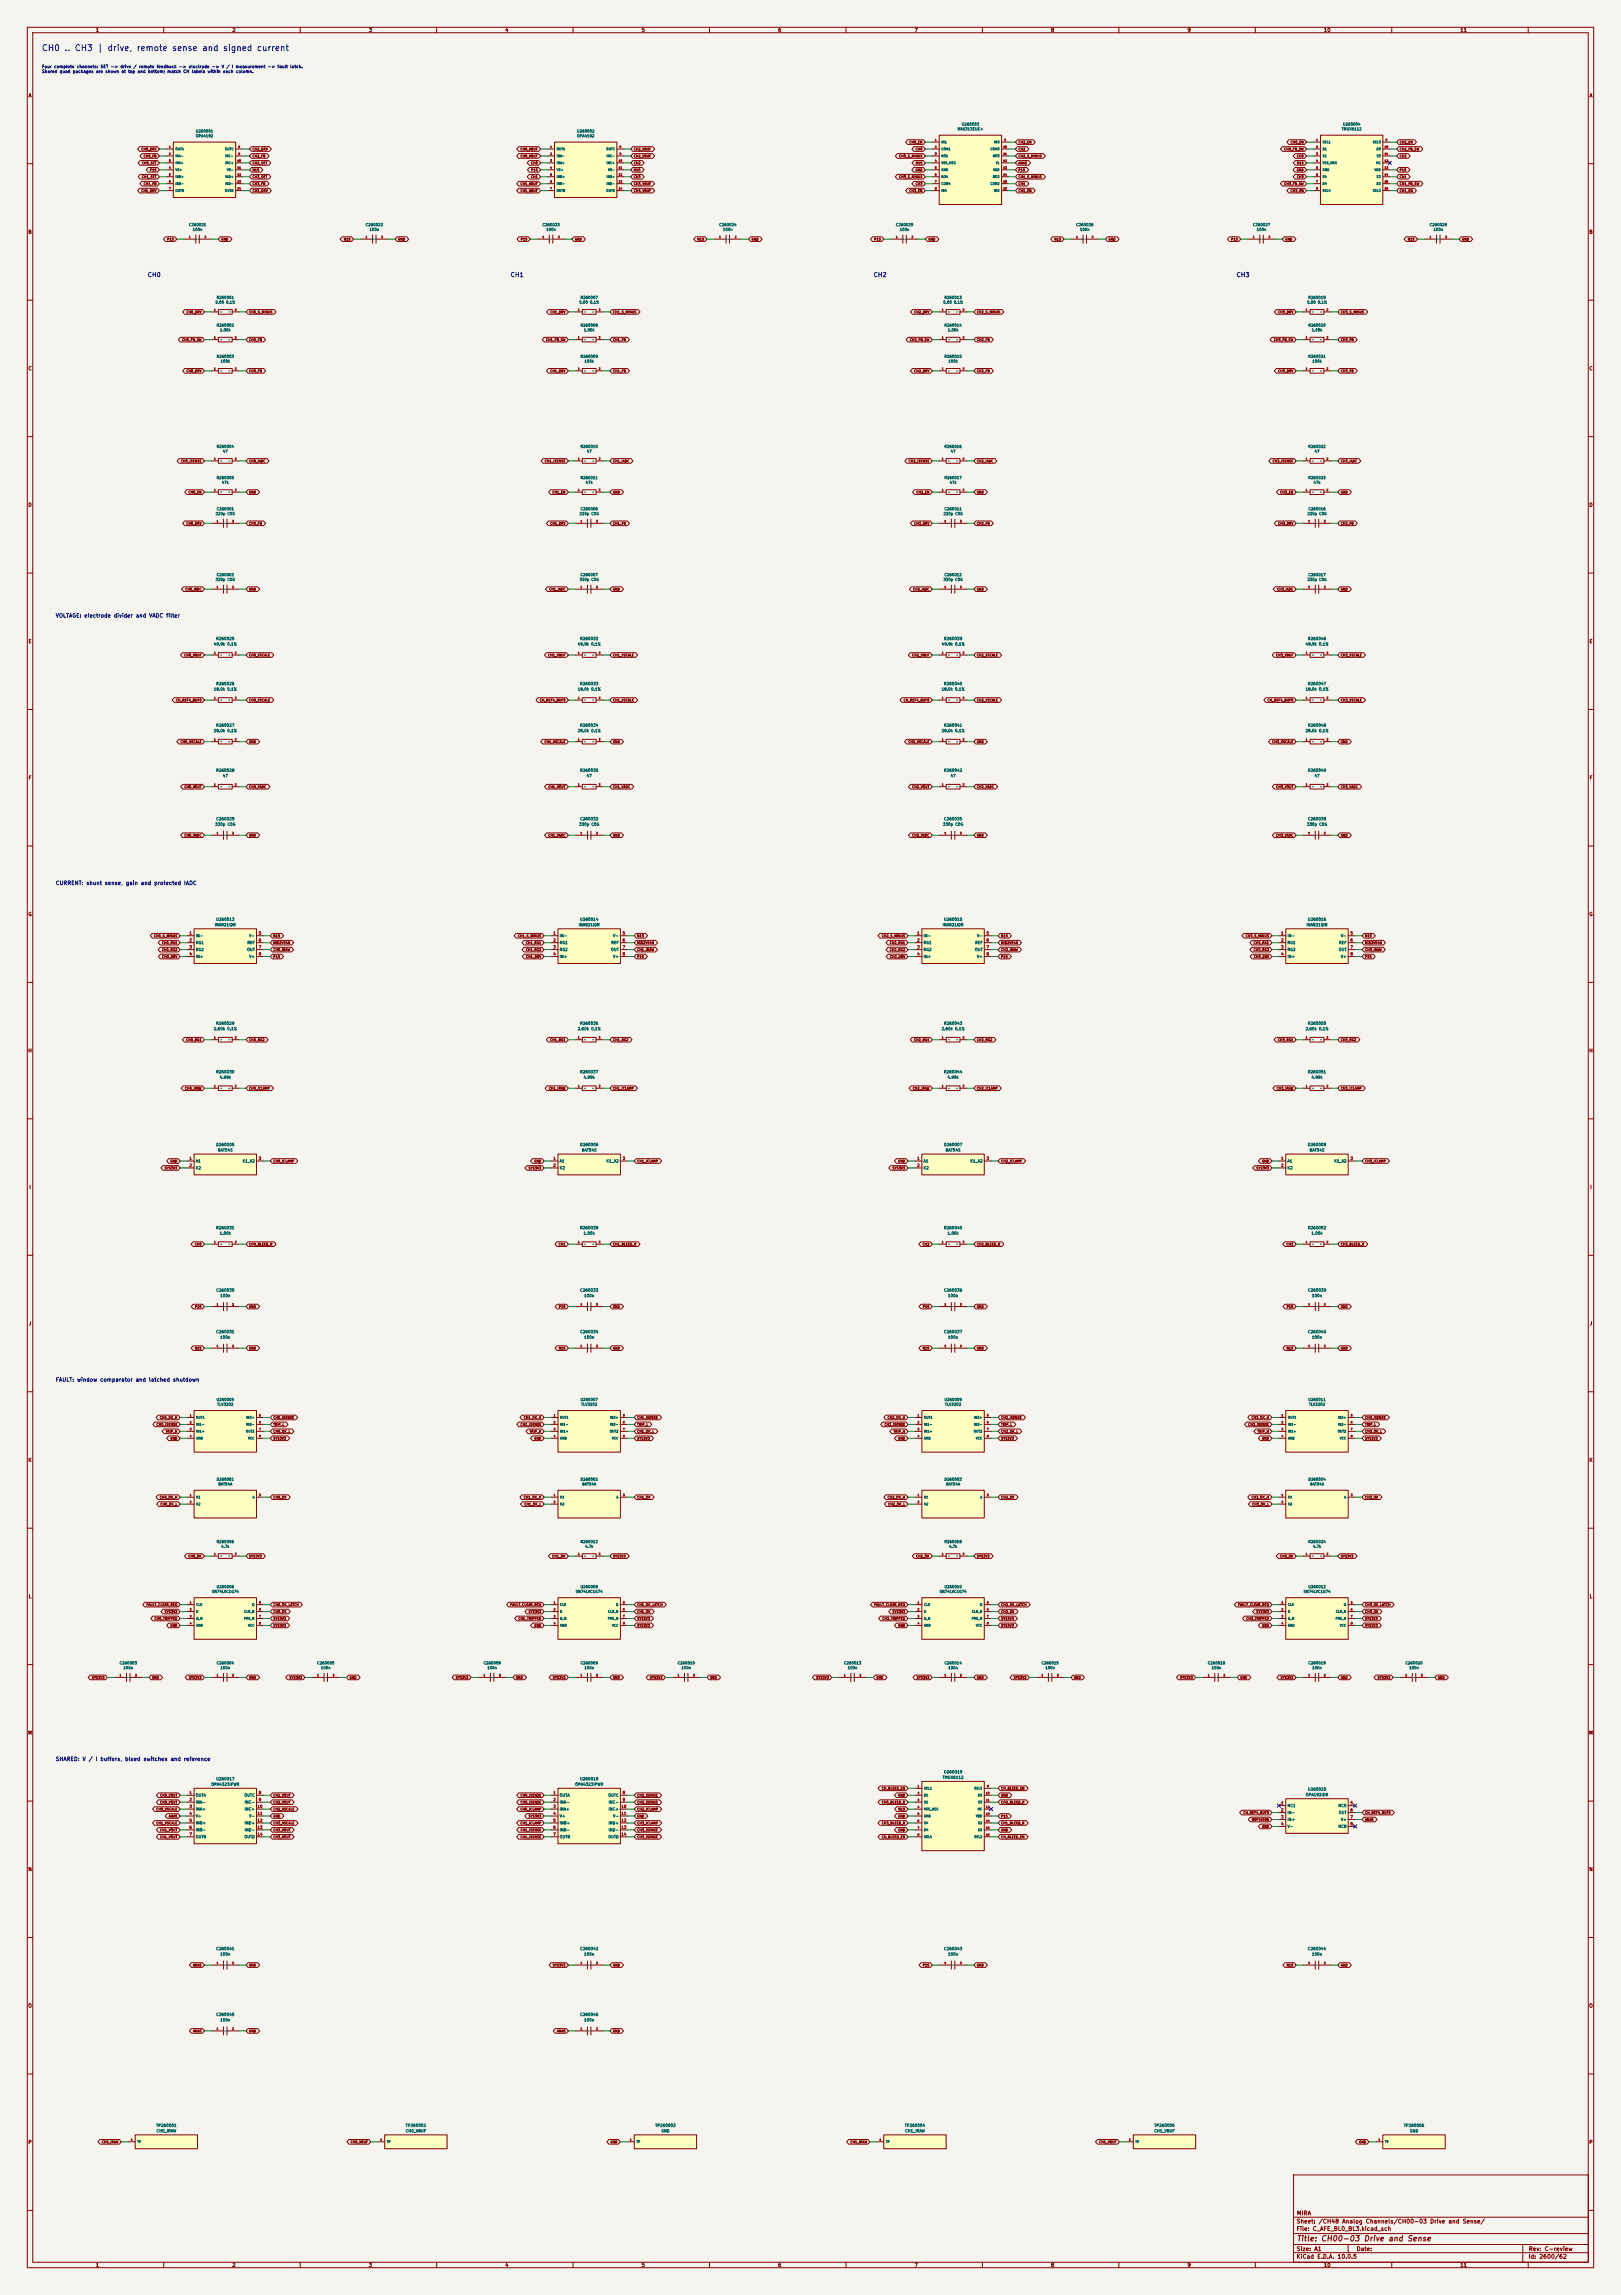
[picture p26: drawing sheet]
<svg xmlns="http://www.w3.org/2000/svg" width="594mm" height="841mm" viewBox="0 0 594 841" stroke-linecap="round" stroke-linejoin="round" font-family="sans-serif">
<defs><g id="words">
<text font-size="2.2" fill="#0000c2" x="15.1" y="19.2">CH0 .. CH3 | drive, remote sense and signed current</text>
<text font-size="2" fill="#840000" x="475" y="821.8">Title: CH00-03 Drive and Sense</text>
<g font-size="1.6" fill="#0000c2">
<text x="53.9" y="101.9">CH0</text>
<text x="186.9" y="101.9">CH1</text>
<text x="319.9" y="101.9">CH2</text>
<text x="452.9" y="101.9">CH3</text>
</g>
<g font-size="1.5" fill="#840000">
<text x="475" y="815.1">Sheet: /CH48 Analog Channels/CH00-03 Drive and Sense/</text>
<text x="475.1" y="812.1">MIRA</text>
<text x="475" y="817.8">File: C_AFE_BL0_BL3.kicad_sch</text>
<text x="475" y="825.2">Size: A1</text>
<text x="497" y="825.2">Date:</text>
<text x="560.1" y="825.2">Rev: C-review</text>
<text x="475" y="828">KiCad E.D.A. 10.0.5</text>
<text x="560" y="828">Id: 2600/62</text>
</g>
<g font-size="1.4" fill="#0000c2">
<text x="20.3" y="226.6">VOLTAGE: electrode divider and VADC filter</text>
<text x="20.3" y="324.6">CURRENT: shunt sense, gain and protected IADC</text>
<text x="20.3" y="506.6">FAULT: window comparator and latched shutdown</text>
<text x="20.3" y="645.6">SHARED: V / I buffers, bleed switches and reference</text>
</g>
<g font-size="1.3" fill="#840000">
<text x="35" y="12">1</text>
<text x="85" y="12">2</text>
<text x="135" y="12">3</text>
<text x="185" y="12">4</text>
<text x="235" y="12">5</text>
<text x="285" y="12">6</text>
<text x="335" y="12">7</text>
<text x="385" y="12">8</text>
<text x="435" y="12">9</text>
<text x="485" y="12">10</text>
<text x="535" y="12">11</text>
<text x="10.3" y="36">A</text>
<text x="582.3" y="36">A</text>
<text x="10.2" y="86">B</text>
<text x="582.2" y="86">B</text>
<text x="10.2" y="136">C</text>
<text x="582.2" y="136">C</text>
<text x="10.2" y="186">D</text>
<text x="582.2" y="186">D</text>
<text x="10.3" y="236">E</text>
<text x="582.3" y="236">E</text>
<text x="10.3" y="286">F</text>
<text x="582.3" y="286">F</text>
<text x="10.2" y="336">G</text>
<text x="582.2" y="336">G</text>
<text x="10.2" y="386">H</text>
<text x="582.2" y="386">H</text>
<text x="10.6" y="436">I</text>
<text x="582.6" y="436">I</text>
<text x="10.4" y="486">J</text>
<text x="582.4" y="486">J</text>
<text x="10.2" y="536">K</text>
<text x="582.2" y="536">K</text>
<text x="10.3" y="586">L</text>
<text x="582.3" y="586">L</text>
<text x="10.1" y="636">M</text>
<text x="582.1" y="636">M</text>
<text x="10.2" y="686">N</text>
<text x="582.2" y="686">N</text>
<text x="10.2" y="736">O</text>
<text x="582.2" y="736">O</text>
<text x="10.2" y="786">P</text>
<text x="582.2" y="786">P</text>
<text x="35" y="831">1</text>
<text x="85" y="831">2</text>
<text x="135" y="831">3</text>
<text x="185" y="831">4</text>
<text x="235" y="831">5</text>
<text x="285" y="831">6</text>
<text x="335" y="831">7</text>
<text x="385" y="831">8</text>
<text x="435" y="831">9</text>
<text x="485" y="831">10</text>
<text x="535" y="831">11</text>
</g>
<g font-size="1.1" fill="#0000c2">
<text x="15.2" y="25.2">Four complete channels: SET -&gt; drive / remote feedback -&gt; electrode -&gt; V / I measurement -&gt; fault latch.</text>
<text x="15.2" y="27">Shared quad packages are shown at top and bottom; match CH labels within each column.</text>
</g>
<g font-size="1" fill="#006464">
<text x="350.8" y="48">MAX313EUE+</text>
<text x="352.3" y="46.2">U260003</text>
<text x="491.5" y="48">TMUX6112</text>
<text x="492" y="46.2">U260004</text>
<text x="71.6" y="48.8">U260001</text>
<text x="71.6" y="50.5">OPA4192</text>
<text x="211.3" y="48.8">U260002</text>
<text x="211.3" y="50.5">OPA4192</text>
<text x="69.1" y="83.1">C260021</text>
<text x="133.9" y="83.1">C260022</text>
<text x="198.6" y="83.1">C260023</text>
<text x="263.4" y="83.1">C260024</text>
<text x="328.2" y="83.1">C260025</text>
<text x="394.2" y="83.1">C260026</text>
<text x="459" y="83.1">C260027</text>
<text x="523.8" y="83.1">C260028</text>
<text x="70.5" y="84.8">100n</text>
<text x="135.3" y="84.8">100n</text>
<text x="200" y="84.8">100n</text>
<text x="264.8" y="84.8">100n</text>
<text x="329.6" y="84.8">100n</text>
<text x="395.6" y="84.8">100n</text>
<text x="460.4" y="84.8">100n</text>
<text x="525.2" y="84.8">100n</text>
<text x="78.8" y="111.5">5.00 0.1%</text>
<text x="79.3" y="109.7">R260001</text>
<text x="212.2" y="111.5">5.00 0.1%</text>
<text x="212.6" y="109.7">R260007</text>
<text x="345.5" y="111.5">5.00 0.1%</text>
<text x="346" y="109.7">R260013</text>
<text x="478.9" y="111.5">5.00 0.1%</text>
<text x="479.3" y="109.7">R260019</text>
<text x="79.3" y="119.9">R260002</text>
<text x="212.6" y="119.9">R260008</text>
<text x="346" y="119.9">R260014</text>
<text x="479.3" y="119.9">R260020</text>
<text x="80.5" y="121.7">1.00k</text>
<text x="213.8" y="121.7">1.00k</text>
<text x="347.2" y="121.7">1.00k</text>
<text x="480.5" y="121.7">1.00k</text>
<text x="79.3" y="131.3">R260003</text>
<text x="212.6" y="131.3">R260009</text>
<text x="346" y="131.3">R260015</text>
<text x="479.3" y="131.3">R260021</text>
<text x="80.7" y="133.1">100k</text>
<text x="214.1" y="133.1">100k</text>
<text x="347.4" y="133.1">100k</text>
<text x="480.8" y="133.1">100k</text>
<text x="79.3" y="164.4">R260004</text>
<text x="81.6" y="166.1">47</text>
<text x="212.6" y="164.4">R260010</text>
<text x="214.9" y="166.1">47</text>
<text x="346" y="164.4">R260016</text>
<text x="348.3" y="166.1">47</text>
<text x="479.3" y="164.4">R260022</text>
<text x="481.6" y="166.1">47</text>
<text x="79.3" y="175.8">R260005</text>
<text x="81.2" y="177.5">47k</text>
<text x="212.6" y="175.8">R260011</text>
<text x="214.5" y="177.5">47k</text>
<text x="346" y="175.8">R260017</text>
<text x="347.9" y="177.5">47k</text>
<text x="479.3" y="175.8">R260023</text>
<text x="481.2" y="177.5">47k</text>
<text x="78.9" y="189">220p C0G</text>
<text x="79.3" y="187.2">C260001</text>
<text x="212.3" y="189">220p C0G</text>
<text x="212.6" y="187.2">C260006</text>
<text x="345.6" y="189">220p C0G</text>
<text x="346" y="187.2">C260011</text>
<text x="479" y="189">220p C0G</text>
<text x="479.3" y="187.2">C260016</text>
<text x="78.9" y="213.1">330p C0G</text>
<text x="79.3" y="211.3">C260002</text>
<text x="212.3" y="213.1">330p C0G</text>
<text x="212.6" y="211.3">C260007</text>
<text x="345.6" y="213.1">330p C0G</text>
<text x="346" y="211.3">C260012</text>
<text x="479" y="213.1">330p C0G</text>
<text x="479.3" y="211.3">C260017</text>
<text x="78.2" y="236.8">49.9k 0.1%</text>
<text x="79.1" y="234.8">R260025</text>
<text x="211.6" y="236.8">49.9k 0.1%</text>
<text x="212.4" y="234.8">R260032</text>
<text x="344.9" y="236.8">49.9k 0.1%</text>
<text x="345.8" y="234.8">R260039</text>
<text x="478.3" y="236.8">49.9k 0.1%</text>
<text x="479.1" y="234.8">R260046</text>
<text x="79.1" y="251.3">R260026</text>
<text x="212.4" y="251.3">R260033</text>
<text x="345.8" y="251.3">R260040</text>
<text x="479.1" y="251.3">R260047</text>
<text x="78.2" y="253.3">18.0k 0.1%</text>
<text x="211.6" y="253.3">18.0k 0.1%</text>
<text x="344.9" y="253.3">18.0k 0.1%</text>
<text x="478.3" y="253.3">18.0k 0.1%</text>
<text x="78.2" y="268.5">28.0k 0.1%</text>
<text x="79.1" y="266.5">R260027</text>
<text x="211.6" y="268.5">28.0k 0.1%</text>
<text x="212.4" y="266.5">R260034</text>
<text x="344.9" y="268.5">28.0k 0.1%</text>
<text x="345.8" y="266.5">R260041</text>
<text x="478.3" y="268.5">28.0k 0.1%</text>
<text x="479.1" y="266.5">R260048</text>
<text x="79.1" y="283">R260028</text>
<text x="81.5" y="285">47</text>
<text x="212.4" y="283">R260035</text>
<text x="214.8" y="285">47</text>
<text x="345.8" y="283">R260042</text>
<text x="348.2" y="285">47</text>
<text x="479.1" y="283">R260049</text>
<text x="481.5" y="285">47</text>
<text x="78.7" y="302.8">330p C0G</text>
<text x="79.1" y="300.8">C260029</text>
<text x="212.1" y="302.8">330p C0G</text>
<text x="212.4" y="300.8">C260032</text>
<text x="345.4" y="302.8">330p C0G</text>
<text x="345.8" y="300.8">C260035</text>
<text x="478.8" y="302.8">330p C0G</text>
<text x="479.1" y="300.8">C260038</text>
<text x="78.6" y="339.7">INA821IDR</text>
<text x="79.1" y="337.7">U260013</text>
<text x="211.9" y="339.7">INA821IDR</text>
<text x="212.4" y="337.7">U260014</text>
<text x="345.3" y="339.7">INA821IDR</text>
<text x="345.8" y="337.7">U260015</text>
<text x="478.6" y="339.7">INA821IDR</text>
<text x="479.1" y="337.7">U260016</text>
<text x="71.6" y="343.7">IN-</text>
<text x="71.6" y="346.2">RG1</text>
<text x="90.5" y="346.2">REF</text>
<text x="91.2" y="343.7">V-</text>
<text x="205" y="343.7">IN-</text>
<text x="205" y="346.2">RG1</text>
<text x="223.9" y="346.2">REF</text>
<text x="224.5" y="343.7">V-</text>
<text x="338.3" y="343.7">IN-</text>
<text x="338.3" y="346.2">RG1</text>
<text x="357.2" y="346.2">REF</text>
<text x="357.9" y="343.7">V-</text>
<text x="471.7" y="343.7">IN-</text>
<text x="471.7" y="346.2">RG1</text>
<text x="490.6" y="346.2">REF</text>
<text x="491.2" y="343.7">V-</text>
<text x="71.6" y="348.7">RG2</text>
<text x="71.6" y="351.3">IN+</text>
<text x="90.4" y="348.7">OUT</text>
<text x="91.2" y="351.3">V+</text>
<text x="205" y="348.7">RG2</text>
<text x="205" y="351.3">IN+</text>
<text x="223.8" y="348.7">OUT</text>
<text x="224.5" y="351.3">V+</text>
<text x="338.3" y="348.7">RG2</text>
<text x="338.3" y="351.3">IN+</text>
<text x="357.1" y="348.7">OUT</text>
<text x="357.9" y="351.3">V+</text>
<text x="471.7" y="348.7">RG2</text>
<text x="471.7" y="351.3">IN+</text>
<text x="490.5" y="348.7">OUT</text>
<text x="491.2" y="351.3">V+</text>
<text x="78.2" y="377.8">2.60k 0.1%</text>
<text x="79.1" y="375.8">R260029</text>
<text x="211.6" y="377.8">2.60k 0.1%</text>
<text x="212.4" y="375.8">R260036</text>
<text x="344.9" y="377.8">2.60k 0.1%</text>
<text x="345.8" y="375.8">R260043</text>
<text x="478.3" y="377.8">2.60k 0.1%</text>
<text x="479.1" y="375.8">R260050</text>
<text x="79.1" y="393.5">R260030</text>
<text x="80.4" y="395.5">4.99k</text>
<text x="212.4" y="393.5">R260037</text>
<text x="213.7" y="395.5">4.99k</text>
<text x="345.8" y="393.5">R260044</text>
<text x="347.1" y="395.5">4.99k</text>
<text x="479.1" y="393.5">R260051</text>
<text x="480.4" y="395.5">4.99k</text>
<text x="79.1" y="420.2">D260005</text>
<text x="79.7" y="422.2">BAT54S</text>
<text x="212.4" y="420.2">D260006</text>
<text x="213.1" y="422.2">BAT54S</text>
<text x="345.8" y="420.2">D260007</text>
<text x="346.4" y="422.2">BAT54S</text>
<text x="479.1" y="420.2">D260008</text>
<text x="479.8" y="422.2">BAT54S</text>
<text x="71.6" y="426.2">A1</text>
<text x="71.6" y="428.7">K2</text>
<text x="88.8" y="426.2">K1_A2</text>
<text x="205" y="426.2">A1</text>
<text x="205" y="428.7">K2</text>
<text x="222.1" y="426.2">K1_A2</text>
<text x="338.3" y="426.2">A1</text>
<text x="338.3" y="428.7">K2</text>
<text x="355.5" y="426.2">K1_A2</text>
<text x="471.7" y="426.2">A1</text>
<text x="471.7" y="428.7">K2</text>
<text x="488.8" y="426.2">K1_A2</text>
<text x="79.1" y="450.7">R260031</text>
<text x="80.4" y="452.7">1.00k</text>
<text x="212.4" y="450.7">R260038</text>
<text x="213.7" y="452.7">1.00k</text>
<text x="345.8" y="450.7">R260045</text>
<text x="347.1" y="452.7">1.00k</text>
<text x="479.1" y="450.7">R260052</text>
<text x="480.4" y="452.7">1.00k</text>
<text x="79.1" y="473.5">C260030</text>
<text x="212.4" y="473.5">C260033</text>
<text x="345.8" y="473.5">C260036</text>
<text x="479.1" y="473.5">C260039</text>
<text x="80.6" y="475.5">100n</text>
<text x="213.9" y="475.5">100n</text>
<text x="347.3" y="475.5">100n</text>
<text x="480.6" y="475.5">100n</text>
<text x="79.1" y="488.8">C260031</text>
<text x="80.6" y="490.8">100n</text>
<text x="212.4" y="488.8">C260034</text>
<text x="213.9" y="490.8">100n</text>
<text x="345.8" y="488.8">C260037</text>
<text x="347.3" y="490.8">100n</text>
<text x="479.1" y="488.8">C260040</text>
<text x="480.6" y="490.8">100n</text>
<text x="79.2" y="513.6">U260005</text>
<text x="79.5" y="515.4">TLV3202</text>
<text x="212.6" y="513.6">U260007</text>
<text x="212.8" y="515.4">TLV3202</text>
<text x="345.9" y="513.6">U260009</text>
<text x="346.2" y="515.4">TLV3202</text>
<text x="479.3" y="513.6">U260011</text>
<text x="479.5" y="515.4">TLV3202</text>
<text x="79.3" y="542.8">D260001</text>
<text x="79.9" y="544.6">BAT54A</text>
<text x="212.6" y="542.8">D260002</text>
<text x="213.2" y="544.6">BAT54A</text>
<text x="346" y="542.8">D260003</text>
<text x="346.6" y="544.6">BAT54A</text>
<text x="479.3" y="542.8">D260004</text>
<text x="479.9" y="544.6">BAT54A</text>
<text x="79.3" y="565.7">R260006</text>
<text x="80.9" y="567.4">4.7k</text>
<text x="212.6" y="565.7">R260012</text>
<text x="214.3" y="567.4">4.7k</text>
<text x="346" y="565.7">R260018</text>
<text x="347.6" y="567.4">4.7k</text>
<text x="479.3" y="565.7">R260024</text>
<text x="481" y="567.4">4.7k</text>
<text x="77.5" y="583.9">SN74LVC1G74</text>
<text x="79.2" y="582.2">U260006</text>
<text x="210.9" y="583.9">SN74LVC1G74</text>
<text x="212.6" y="582.2">U260008</text>
<text x="344.2" y="583.9">SN74LVC1G74</text>
<text x="345.9" y="582.2">U260010</text>
<text x="477.6" y="583.9">SN74LVC1G74</text>
<text x="479.3" y="582.2">U260012</text>
<text x="43.7" y="610.1">C260003</text>
<text x="45.1" y="611.9">100n</text>
<text x="79.3" y="610.1">C260004</text>
<text x="80.7" y="611.9">100n</text>
<text x="116.1" y="610.1">C260005</text>
<text x="117.5" y="611.9">100n</text>
<text x="177.1" y="610.1">C260008</text>
<text x="178.5" y="611.9">100n</text>
<text x="212.6" y="610.1">C260009</text>
<text x="214" y="611.9">100n</text>
<text x="248.2" y="610.1">C260010</text>
<text x="249.6" y="611.9">100n</text>
<text x="309.1" y="610.1">C260013</text>
<text x="310.5" y="611.9">100n</text>
<text x="346" y="610.1">C260014</text>
<text x="347.4" y="611.9">100n</text>
<text x="381.5" y="610.1">C260015</text>
<text x="382.9" y="611.9">100n</text>
<text x="442.5" y="610.1">C260018</text>
<text x="443.9" y="611.9">100n</text>
<text x="479.3" y="610.1">C260019</text>
<text x="480.7" y="611.9">100n</text>
<text x="514.9" y="610.1">C260020</text>
<text x="516.3" y="611.9">100n</text>
<text x="79.1" y="652.6">U260017</text>
<text x="212.4" y="652.6">U260018</text>
<text x="345.3" y="652.1">TMUX6112</text>
<text x="345.8" y="650.1">U260019</text>
<text x="71.6" y="658.6">OUTA</text>
<text x="77.3" y="654.6">OPA4323IPWR</text>
<text x="89.4" y="658.6">OUTC</text>
<text x="205" y="658.6">OUTA</text>
<text x="210.6" y="654.6">OPA4323IPWR</text>
<text x="222.8" y="658.6">OUTC</text>
<text x="478.4" y="658.4">OPA192IDR</text>
<text x="479.1" y="656.4">U260020</text>
<text x="71.6" y="661.2">INA-</text>
<text x="71.6" y="663.7">INA+</text>
<text x="89.5" y="661.2">INC-</text>
<text x="89.5" y="663.7">INC+</text>
<text x="205" y="661.2">INA-</text>
<text x="205" y="663.7">INA+</text>
<text x="222.9" y="661.2">INC-</text>
<text x="222.9" y="663.7">INC+</text>
<text x="471.7" y="662.4">NC1</text>
<text x="471.7" y="665">IN-</text>
<text x="490.3" y="662.4">NC5</text>
<text x="490.5" y="665">OUT</text>
<text x="71.6" y="666.2">V+</text>
<text x="71.6" y="668.8">INB+</text>
<text x="71.6" y="671.3">INB-</text>
<text x="89.5" y="668.8">IND+</text>
<text x="89.5" y="671.3">IND-</text>
<text x="91.2" y="666.2">V-</text>
<text x="205" y="666.2">V+</text>
<text x="205" y="668.8">INB+</text>
<text x="205" y="671.3">INB-</text>
<text x="222.9" y="668.8">IND+</text>
<text x="222.9" y="671.3">IND-</text>
<text x="224.5" y="666.2">V-</text>
<text x="471.7" y="667.5">IN+</text>
<text x="471.7" y="670">V-</text>
<text x="490.3" y="670">NC8</text>
<text x="491.2" y="667.5">V+</text>
<text x="71.6" y="673.9">OUTB</text>
<text x="89.4" y="673.9">OUTD</text>
<text x="205" y="673.9">OUTB</text>
<text x="222.8" y="673.9">OUTD</text>
<text x="79.1" y="714.8">C260041</text>
<text x="80.6" y="716.8">100n</text>
<text x="212.4" y="714.8">C260042</text>
<text x="213.9" y="716.8">100n</text>
<text x="345.8" y="714.8">C260043</text>
<text x="347.3" y="716.8">100n</text>
<text x="479.1" y="714.8">C260044</text>
<text x="480.6" y="716.8">100n</text>
<text x="79.1" y="739">C260045</text>
<text x="80.6" y="741">100n</text>
<text x="212.4" y="739">C260046</text>
<text x="213.9" y="741">100n</text>
<text x="57.1" y="779.6">TP260001</text>
<text x="148.6" y="779.6">TP260002</text>
<text x="240" y="779.6">TP260003</text>
<text x="331.4" y="779.6">TP260004</text>
<text x="422.9" y="779.6">TP260005</text>
<text x="514.3" y="779.6">TP260006</text>
<text x="57.2" y="781.6">CH0_IRAW</text>
<text x="148.5" y="781.6">CH0_VBUF</text>
<text x="242.2" y="781.6">GND</text>
<text x="331.6" y="781.6">CH1_IRAW</text>
<text x="422.9" y="781.6">CH1_VBUF</text>
<text x="516.5" y="781.6">GND</text>
</g>
<g font-size="1" fill="#a90000">
<text x="69.3" y="342.7">1</text>
<text x="69.3" y="345.3">2</text>
<text x="69.3" y="347.8">3</text>
<text x="94.7" y="342.7">5</text>
<text x="94.7" y="345.3">6</text>
<text x="94.7" y="347.8">7</text>
<text x="202.6" y="342.7">1</text>
<text x="202.6" y="345.3">2</text>
<text x="202.6" y="347.8">3</text>
<text x="228" y="342.7">5</text>
<text x="228" y="345.3">6</text>
<text x="228" y="347.8">7</text>
<text x="336" y="342.7">1</text>
<text x="336" y="345.3">2</text>
<text x="336" y="347.8">3</text>
<text x="361.4" y="342.7">5</text>
<text x="361.4" y="345.3">6</text>
<text x="361.4" y="347.8">7</text>
<text x="469.3" y="342.7">1</text>
<text x="469.3" y="345.3">2</text>
<text x="469.3" y="347.8">3</text>
<text x="494.7" y="342.7">5</text>
<text x="494.7" y="345.3">6</text>
<text x="494.7" y="347.8">7</text>
<text x="69.3" y="350.3">4</text>
<text x="94.7" y="350.3">8</text>
<text x="202.6" y="350.3">4</text>
<text x="228" y="350.3">8</text>
<text x="336" y="350.3">4</text>
<text x="361.4" y="350.3">8</text>
<text x="469.3" y="350.3">4</text>
<text x="494.7" y="350.3">8</text>
<text x="69.3" y="425.3">1</text>
<text x="94.7" y="425.3">3</text>
<text x="202.6" y="425.3">1</text>
<text x="228" y="425.3">3</text>
<text x="336" y="425.3">1</text>
<text x="361.4" y="425.3">3</text>
<text x="469.3" y="425.3">1</text>
<text x="494.7" y="425.3">3</text>
<text x="69.3" y="427.8">2</text>
<text x="202.6" y="427.8">2</text>
<text x="336" y="427.8">2</text>
<text x="469.3" y="427.8">2</text>
<text x="69.3" y="657.7">1</text>
<text x="94.7" y="657.7">8</text>
<text x="202.6" y="657.7">1</text>
<text x="228" y="657.7">8</text>
<text x="69.3" y="660.2">2</text>
<text x="69.3" y="662.8">3</text>
<text x="69.3" y="665.3">4</text>
<text x="94.2" y="662.8">10</text>
<text x="94.2" y="665.3">11</text>
<text x="94.7" y="660.2">9</text>
<text x="202.6" y="660.2">2</text>
<text x="202.6" y="662.8">3</text>
<text x="202.6" y="665.3">4</text>
<text x="227.5" y="662.8">10</text>
<text x="227.5" y="665.3">11</text>
<text x="228" y="660.2">9</text>
<text x="469.3" y="661.5">1</text>
<text x="469.3" y="664">2</text>
<text x="494.7" y="661.5">5</text>
<text x="494.7" y="664">6</text>
<text x="69.3" y="667.8">5</text>
<text x="69.3" y="670.4">6</text>
<text x="94.2" y="667.8">12</text>
<text x="94.2" y="670.4">13</text>
<text x="202.6" y="667.8">5</text>
<text x="202.6" y="670.4">6</text>
<text x="227.5" y="667.8">12</text>
<text x="227.5" y="670.4">13</text>
<text x="469.3" y="666.6">3</text>
<text x="469.3" y="669.1">4</text>
<text x="494.7" y="666.6">7</text>
<text x="494.7" y="669.1">8</text>
<text x="69.3" y="672.9">7</text>
<text x="94.2" y="672.9">14</text>
<text x="202.6" y="672.9">7</text>
<text x="227.5" y="672.9">14</text>
</g>
<g font-size=".9" fill="#840000">
<text x="333.1" y="52.8">CH0_EN</text>
<text x="373.1" y="52.8">CH2_EN</text>
<text x="472.8" y="52.8">CH0_EN</text>
<text x="512.8" y="52.8">CH2_EN</text>
<text x="51.7" y="55.3">CH0_DRV</text>
<text x="52.5" y="57.9">CH0_FB</text>
<text x="92.4" y="57.9">CH2_FB</text>
<text x="92.4" y="55.3">CH2_DRV</text>
<text x="190.6" y="55.3">CH0_VBUF</text>
<text x="190.6" y="57.9">CH0_VBUF</text>
<text x="232.1" y="55.3">CH2_VBUF</text>
<text x="232.1" y="57.9">CH2_VBUF</text>
<text x="329.3" y="57.9">CH0_S_MINUS</text>
<text x="335.4" y="55.3">CH0</text>
<text x="373.1" y="57.9">CH2_S_MINUS</text>
<text x="373.1" y="55.3">CH2</text>
<text x="470.4" y="55.3">CH0_FB_SW</text>
<text x="475.1" y="57.9">CH0</text>
<text x="512.8" y="57.9">CH2</text>
<text x="512.8" y="55.3">CH2_FB_SW</text>
<text x="51.9" y="60.4">CH0_SET</text>
<text x="51.9" y="65.5">CH1_SET</text>
<text x="54.8" y="62.9">P15</text>
<text x="92.4" y="60.4">CH2_SET</text>
<text x="92.4" y="62.9">N15</text>
<text x="92.4" y="65.5">CH3_SET</text>
<text x="194.4" y="60.4">CH0</text>
<text x="194.4" y="65.5">CH1</text>
<text x="194.5" y="62.9">P15</text>
<text x="232.1" y="60.4">CH2</text>
<text x="232.1" y="62.9">N15</text>
<text x="232.1" y="65.5">CH3</text>
<text x="329.3" y="65.5">CH3_S_MINUS</text>
<text x="335.4" y="62.9">GND</text>
<text x="335.4" y="60.4">N15</text>
<text x="373.1" y="65.5">CH1_S_MINUS</text>
<text x="373.1" y="62.9">P15</text>
<text x="373.1" y="60.4">ANA5</text>
<text x="475.1" y="62.9">GND</text>
<text x="475.1" y="65.5">CH3</text>
<text x="475.1" y="60.4">N15</text>
<text x="512.8" y="62.9">P15</text>
<text x="512.8" y="65.5">CH1</text>
<text x="51.7" y="70.6">CH1_DRV</text>
<text x="52.5" y="68">CH1_FB</text>
<text x="92.4" y="68">CH3_FB</text>
<text x="92.4" y="70.6">CH3_DRV</text>
<text x="190.6" y="68">CH1_VBUF</text>
<text x="190.6" y="70.6">CH1_VBUF</text>
<text x="232.1" y="70.6">CH3_VBUF</text>
<text x="232.1" y="68">CH3_VBUF</text>
<text x="333.1" y="70.6">CH3_EN</text>
<text x="335.4" y="68">CH3</text>
<text x="373.1" y="68">CH1</text>
<text x="373.1" y="70.6">CH1_EN</text>
<text x="470.4" y="68">CH3_FB_SW</text>
<text x="472.8" y="70.6">CH3_EN</text>
<text x="512.8" y="70.6">CH1_EN</text>
<text x="512.8" y="68">CH1_FB_SW</text>
<text x="61.2" y="88.3">P15</text>
<text x="81" y="88.3">GND</text>
<text x="125.9" y="88.3">N15</text>
<text x="145.8" y="88.3">GND</text>
<text x="190.7" y="88.3">P15</text>
<text x="210.5" y="88.3">GND</text>
<text x="255.4" y="88.3">N15</text>
<text x="275.3" y="88.3">GND</text>
<text x="320.2" y="88.3">P15</text>
<text x="340.1" y="88.3">GND</text>
<text x="386.2" y="88.3">N15</text>
<text x="406.1" y="88.3">GND</text>
<text x="451" y="88.3">P15</text>
<text x="470.9" y="88.3">GND</text>
<text x="515.8" y="88.3">N15</text>
<text x="535.6" y="88.3">GND</text>
<text x="68.2" y="115">CH0_DRV</text>
<text x="91.1" y="115">CH0_S_MINUS</text>
<text x="201.5" y="115">CH1_DRV</text>
<text x="224.5" y="115">CH1_S_MINUS</text>
<text x="334.9" y="115">CH2_DRV</text>
<text x="357.8" y="115">CH2_S_MINUS</text>
<text x="468.2" y="115">CH3_DRV</text>
<text x="491.2" y="115">CH3_S_MINUS</text>
<text x="66.6" y="125.2">CH0_FB_SW</text>
<text x="91.1" y="125.2">CH0_FB</text>
<text x="199.9" y="125.2">CH1_FB_SW</text>
<text x="224.5" y="125.2">CH1_FB</text>
<text x="333.3" y="125.2">CH2_FB_SW</text>
<text x="357.8" y="125.2">CH2_FB</text>
<text x="466.6" y="125.2">CH3_FB_SW</text>
<text x="491.2" y="125.2">CH3_FB</text>
<text x="68.2" y="136.6">CH0_DRV</text>
<text x="91.1" y="136.6">CH0_FB</text>
<text x="201.5" y="136.6">CH1_DRV</text>
<text x="224.5" y="136.6">CH1_FB</text>
<text x="334.9" y="136.6">CH2_DRV</text>
<text x="357.8" y="136.6">CH2_FB</text>
<text x="468.2" y="136.6">CH3_DRV</text>
<text x="491.2" y="136.6">CH3_FB</text>
<text x="66.1" y="169.6">CH0_ISENSE</text>
<text x="91.1" y="169.6">CH0_IADC</text>
<text x="199.5" y="169.6">CH1_ISENSE</text>
<text x="224.5" y="169.6">CH1_IADC</text>
<text x="332.8" y="169.6">CH2_ISENSE</text>
<text x="357.8" y="169.6">CH2_IADC</text>
<text x="466.2" y="169.6">CH3_ISENSE</text>
<text x="491.2" y="169.6">CH3_IADC</text>
<text x="68.9" y="181">CH0_EN</text>
<text x="91.1" y="181">GND</text>
<text x="202.3" y="181">CH1_EN</text>
<text x="224.5" y="181">GND</text>
<text x="335.6" y="181">CH2_EN</text>
<text x="357.8" y="181">GND</text>
<text x="469" y="181">CH3_EN</text>
<text x="491.2" y="181">GND</text>
<text x="68.2" y="192.5">CH0_DRV</text>
<text x="91.1" y="192.5">CH0_FB</text>
<text x="201.5" y="192.5">CH1_DRV</text>
<text x="224.5" y="192.5">CH1_FB</text>
<text x="334.9" y="192.5">CH2_DRV</text>
<text x="357.8" y="192.5">CH2_FB</text>
<text x="468.2" y="192.5">CH3_DRV</text>
<text x="491.2" y="192.5">CH3_FB</text>
<text x="67.8" y="216.6">CH0_IADC</text>
<text x="91.1" y="216.6">GND</text>
<text x="201.1" y="216.6">CH1_IADC</text>
<text x="224.5" y="216.6">GND</text>
<text x="334.5" y="216.6">CH2_IADC</text>
<text x="357.8" y="216.6">GND</text>
<text x="467.8" y="216.6">CH3_IADC</text>
<text x="491.2" y="216.6">GND</text>
<text x="67.4" y="240.7">CH0_VBUF</text>
<text x="91.1" y="240.7">CH0_VSCALE</text>
<text x="200.7" y="240.7">CH1_VBUF</text>
<text x="224.5" y="240.7">CH1_VSCALE</text>
<text x="334.1" y="240.7">CH2_VBUF</text>
<text x="357.8" y="240.7">CH2_VSCALE</text>
<text x="467.4" y="240.7">CH3_VBUF</text>
<text x="491.2" y="240.7">CH3_VSCALE</text>
<text x="64.3" y="257.2">CH_REF4_BUF0</text>
<text x="91.1" y="257.2">CH0_VSCALE</text>
<text x="197.7" y="257.2">CH_REF4_BUF0</text>
<text x="224.5" y="257.2">CH1_VSCALE</text>
<text x="331" y="257.2">CH_REF4_BUF0</text>
<text x="357.8" y="257.2">CH2_VSCALE</text>
<text x="464.4" y="257.2">CH_REF4_BUF0</text>
<text x="491.2" y="257.2">CH3_VSCALE</text>
<text x="66" y="272.5">CH0_VSCALE</text>
<text x="91.1" y="272.5">GND</text>
<text x="199.4" y="272.5">CH1_VSCALE</text>
<text x="224.5" y="272.5">GND</text>
<text x="332.7" y="272.5">CH2_VSCALE</text>
<text x="357.8" y="272.5">GND</text>
<text x="466.1" y="272.5">CH3_VSCALE</text>
<text x="491.2" y="272.5">GND</text>
<text x="67.4" y="289">CH0_VOUT</text>
<text x="91.1" y="289">CH0_VADC</text>
<text x="200.8" y="289">CH1_VOUT</text>
<text x="224.5" y="289">CH1_VADC</text>
<text x="334.1" y="289">CH2_VOUT</text>
<text x="357.8" y="289">CH2_VADC</text>
<text x="467.5" y="289">CH3_VOUT</text>
<text x="491.2" y="289">CH3_VADC</text>
<text x="67.4" y="306.8">CH0_VADC</text>
<text x="91.1" y="306.8">GND</text>
<text x="200.8" y="306.8">CH1_VADC</text>
<text x="224.5" y="306.8">GND</text>
<text x="334.1" y="306.8">CH2_VADC</text>
<text x="357.8" y="306.8">GND</text>
<text x="467.5" y="306.8">CH3_VADC</text>
<text x="491.2" y="306.8">GND</text>
<text x="56.3" y="343.6">CH0_S_MINUS</text>
<text x="59.2" y="346.1">CH0_RG1</text>
<text x="100" y="346.1">MID2V048</text>
<text x="100" y="343.6">N15</text>
<text x="189.6" y="343.6">CH1_S_MINUS</text>
<text x="192.5" y="346.1">CH1_RG1</text>
<text x="233.4" y="343.6">N15</text>
<text x="233.4" y="346.1">MID2V048</text>
<text x="323" y="343.6">CH2_S_MINUS</text>
<text x="325.9" y="346.1">CH2_RG1</text>
<text x="366.7" y="343.6">N15</text>
<text x="366.7" y="346.1">MID2V048</text>
<text x="456.3" y="343.6">CH3_S_MINUS</text>
<text x="459.2" y="346.1">CH3_RG1</text>
<text x="500.1" y="346.1">MID2V048</text>
<text x="500.1" y="343.6">N15</text>
<text x="59.2" y="348.7">CH0_RG2</text>
<text x="59.3" y="351.2">CH0_DRV</text>
<text x="100" y="351.2">P15</text>
<text x="100" y="348.7">CH0_IRAW</text>
<text x="192.5" y="348.7">CH1_RG2</text>
<text x="192.6" y="351.2">CH1_DRV</text>
<text x="233.4" y="348.7">CH1_IRAW</text>
<text x="233.4" y="351.2">P15</text>
<text x="325.9" y="348.7">CH2_RG2</text>
<text x="326" y="351.2">CH2_DRV</text>
<text x="366.7" y="348.7">CH2_IRAW</text>
<text x="366.7" y="351.2">P15</text>
<text x="459.2" y="348.7">CH3_RG2</text>
<text x="459.3" y="351.2">CH3_DRV</text>
<text x="500.1" y="351.2">P15</text>
<text x="500.1" y="348.7">CH3_IRAW</text>
<text x="68.1" y="381.7">CH0_RG1</text>
<text x="91.1" y="381.7">CH0_RG2</text>
<text x="201.4" y="381.7">CH1_RG1</text>
<text x="224.5" y="381.7">CH1_RG2</text>
<text x="334.8" y="381.7">CH2_RG1</text>
<text x="357.8" y="381.7">CH2_RG2</text>
<text x="468.1" y="381.7">CH3_RG1</text>
<text x="491.2" y="381.7">CH3_RG2</text>
<text x="67.6" y="399.5">CH0_IRAW</text>
<text x="91.1" y="399.5">CH0_ICLAMP</text>
<text x="201" y="399.5">CH1_IRAW</text>
<text x="224.5" y="399.5">CH1_ICLAMP</text>
<text x="334.3" y="399.5">CH2_IRAW</text>
<text x="357.8" y="399.5">CH2_ICLAMP</text>
<text x="467.7" y="399.5">CH3_IRAW</text>
<text x="491.2" y="399.5">CH3_ICLAMP</text>
<text x="60.2" y="428.7">SYS3V3</text>
<text x="62.3" y="426.2">GND</text>
<text x="100" y="426.2">CH0_ICLAMP</text>
<text x="193.6" y="428.7">SYS3V3</text>
<text x="195.7" y="426.2">GND</text>
<text x="233.4" y="426.2">CH1_ICLAMP</text>
<text x="326.9" y="428.7">SYS3V3</text>
<text x="329" y="426.2">GND</text>
<text x="366.7" y="426.2">CH2_ICLAMP</text>
<text x="460.3" y="428.7">SYS3V3</text>
<text x="462.4" y="426.2">GND</text>
<text x="500.1" y="426.2">CH3_ICLAMP</text>
<text x="71.2" y="456.6">CH0</text>
<text x="91.1" y="456.6">CH0_BLEED_R</text>
<text x="204.6" y="456.6">CH1</text>
<text x="224.5" y="456.6">CH1_BLEED_R</text>
<text x="337.9" y="456.6">CH2</text>
<text x="357.8" y="456.6">CH2_BLEED_R</text>
<text x="471.3" y="456.6">CH3</text>
<text x="491.2" y="456.6">CH3_BLEED_R</text>
<text x="71.3" y="479.5">P15</text>
<text x="91.1" y="479.5">GND</text>
<text x="204.7" y="479.5">P15</text>
<text x="224.5" y="479.5">GND</text>
<text x="338" y="479.5">P15</text>
<text x="357.8" y="479.5">GND</text>
<text x="471.4" y="479.5">P15</text>
<text x="491.2" y="479.5">GND</text>
<text x="71.3" y="494.7">N15</text>
<text x="91.1" y="494.7">GND</text>
<text x="204.6" y="494.7">N15</text>
<text x="224.5" y="494.7">GND</text>
<text x="338" y="494.7">N15</text>
<text x="357.8" y="494.7">GND</text>
<text x="471.3" y="494.7">N15</text>
<text x="491.2" y="494.7">GND</text>
<text x="58.4" y="520.1">CH0_OK_H</text>
<text x="100" y="520.1">CH0_ISENSE</text>
<text x="191.8" y="520.1">CH1_OK_H</text>
<text x="233.4" y="520.1">CH1_ISENSE</text>
<text x="325.1" y="520.1">CH2_OK_H</text>
<text x="366.7" y="520.1">CH2_ISENSE</text>
<text x="458.5" y="520.1">CH3_OK_H</text>
<text x="500.1" y="520.1">CH3_ISENSE</text>
<text x="57.2" y="522.7">CH0_ISENSE</text>
<text x="60.6" y="525.2">TRIP_H</text>
<text x="62.3" y="527.8">GND</text>
<text x="100" y="527.8">SYS3V3</text>
<text x="100" y="525.2">CH0_OK_L</text>
<text x="100" y="522.7">TRIP_L</text>
<text x="190.6" y="522.7">CH1_ISENSE</text>
<text x="194" y="525.2">TRIP_H</text>
<text x="195.7" y="527.8">GND</text>
<text x="233.4" y="522.7">TRIP_L</text>
<text x="233.4" y="525.2">CH1_OK_L</text>
<text x="233.4" y="527.8">SYS3V3</text>
<text x="323.9" y="522.7">CH2_ISENSE</text>
<text x="327.3" y="525.2">TRIP_H</text>
<text x="329" y="527.8">GND</text>
<text x="366.7" y="525.2">CH2_OK_L</text>
<text x="366.7" y="527.8">SYS3V3</text>
<text x="366.7" y="522.7">TRIP_L</text>
<text x="457.3" y="522.7">CH3_ISENSE</text>
<text x="460.7" y="525.2">TRIP_H</text>
<text x="462.4" y="527.8">GND</text>
<text x="500.1" y="527.8">SYS3V3</text>
<text x="500.1" y="525.2">CH3_OK_L</text>
<text x="500.1" y="522.7">TRIP_L</text>
<text x="58.4" y="549.3">CH0_OK_H</text>
<text x="58.6" y="551.9">CH0_OK_L</text>
<text x="100" y="549.3">CH0_OK</text>
<text x="191.8" y="549.3">CH1_OK_H</text>
<text x="192" y="551.9">CH1_OK_L</text>
<text x="233.4" y="549.3">CH1_OK</text>
<text x="325.1" y="549.3">CH2_OK_H</text>
<text x="325.3" y="551.9">CH2_OK_L</text>
<text x="366.7" y="549.3">CH2_OK</text>
<text x="458.5" y="549.3">CH3_OK_H</text>
<text x="458.7" y="551.9">CH3_OK_L</text>
<text x="500.1" y="549.3">CH3_OK</text>
<text x="68.9" y="570.9">CH0_OK</text>
<text x="91.1" y="570.9">SYS3V3</text>
<text x="202.2" y="570.9">CH1_OK</text>
<text x="224.5" y="570.9">SYS3V3</text>
<text x="335.6" y="570.9">CH2_OK</text>
<text x="357.8" y="570.9">SYS3V3</text>
<text x="468.9" y="570.9">CH3_OK</text>
<text x="491.2" y="570.9">SYS3V3</text>
<text x="53.5" y="588.7">FAULT_CLEAR_REQ</text>
<text x="56.5" y="593.8">CH0_TRIPPED</text>
<text x="60.2" y="591.3">SYS3V3</text>
<text x="100" y="593.8">SYS3V3</text>
<text x="100" y="591.3">CH0_OK</text>
<text x="100" y="588.7">CH0_OK_LATCH</text>
<text x="186.9" y="588.7">FAULT_CLEAR_REQ</text>
<text x="189.8" y="593.8">CH1_TRIPPED</text>
<text x="193.6" y="591.3">SYS3V3</text>
<text x="233.4" y="588.7">CH1_OK_LATCH</text>
<text x="233.4" y="591.3">CH1_OK</text>
<text x="233.4" y="593.8">SYS3V3</text>
<text x="320.2" y="588.7">FAULT_CLEAR_REQ</text>
<text x="323.2" y="593.8">CH2_TRIPPED</text>
<text x="326.9" y="591.3">SYS3V3</text>
<text x="366.7" y="588.7">CH2_OK_LATCH</text>
<text x="366.7" y="593.8">SYS3V3</text>
<text x="366.7" y="591.3">CH2_OK</text>
<text x="453.6" y="588.7">FAULT_CLEAR_REQ</text>
<text x="456.5" y="593.8">CH3_TRIPPED</text>
<text x="460.3" y="591.3">SYS3V3</text>
<text x="500.1" y="593.8">SYS3V3</text>
<text x="500.1" y="591.3">CH3_OK</text>
<text x="500.1" y="588.7">CH3_OK_LATCH</text>
<text x="62.3" y="596.3">GND</text>
<text x="100" y="596.3">SYS3V3</text>
<text x="195.7" y="596.3">GND</text>
<text x="233.4" y="596.3">SYS3V3</text>
<text x="329" y="596.3">GND</text>
<text x="366.7" y="596.3">SYS3V3</text>
<text x="462.4" y="596.3">GND</text>
<text x="500.1" y="596.3">SYS3V3</text>
<text x="33.5" y="615.4">SYS3V3</text>
<text x="55.6" y="615.4">GND</text>
<text x="69.1" y="615.4">SYS3V3</text>
<text x="91.1" y="615.4">GND</text>
<text x="105.9" y="615.4">SYS3V3</text>
<text x="128" y="615.4">GND</text>
<text x="166.9" y="615.4">SYS3V3</text>
<text x="188.9" y="615.4">GND</text>
<text x="202.4" y="615.4">SYS3V3</text>
<text x="224.5" y="615.4">GND</text>
<text x="238" y="615.4">SYS3V3</text>
<text x="260.1" y="615.4">GND</text>
<text x="299" y="615.4">SYS3V3</text>
<text x="321" y="615.4">GND</text>
<text x="335.8" y="615.4">SYS3V3</text>
<text x="357.8" y="615.4">GND</text>
<text x="371.4" y="615.4">SYS3V3</text>
<text x="393.4" y="615.4">GND</text>
<text x="432.3" y="615.4">SYS3V3</text>
<text x="454.4" y="615.4">GND</text>
<text x="469.1" y="615.4">SYS3V3</text>
<text x="491.2" y="615.4">GND</text>
<text x="504.7" y="615.4">SYS3V3</text>
<text x="526.8" y="615.4">GND</text>
<text x="58.5" y="658.6">CH0_VOUT</text>
<text x="100" y="658.6">CH2_VOUT</text>
<text x="190.6" y="658.6">CH0_ISENSE</text>
<text x="233.4" y="658.6">CH2_ISENSE</text>
<text x="323" y="656">CH_BLEED_EN</text>
<text x="329" y="658.6">GND</text>
<text x="366.7" y="658.6">GND</text>
<text x="366.7" y="656">CH_BLEED_EN</text>
<text x="57.1" y="663.6">CH0_VSCALE</text>
<text x="58.5" y="661.1">CH0_VOUT</text>
<text x="100" y="663.6">CH2_VSCALE</text>
<text x="100" y="661.1">CH2_VOUT</text>
<text x="190.6" y="663.6">CH0_ICLAMP</text>
<text x="190.6" y="661.1">CH0_ISENSE</text>
<text x="233.4" y="661.1">CH2_ISENSE</text>
<text x="233.4" y="663.6">CH2_ICLAMP</text>
<text x="323" y="661.1">CH0_BLEED_R</text>
<text x="329.1" y="663.6">N15</text>
<text x="366.7" y="661.1">CH2_BLEED_R</text>
<text x="455.5" y="664.9">CH_REF4_BUF0</text>
<text x="500.1" y="664.9">CH_REF4_BUF0</text>
<text x="57.1" y="668.7">CH1_VSCALE</text>
<text x="58.5" y="671.3">CH1_VOUT</text>
<text x="61.7" y="666.2">ANA5</text>
<text x="100" y="666.2">GND</text>
<text x="100" y="668.7">CH3_VSCALE</text>
<text x="100" y="671.3">CH3_VOUT</text>
<text x="190.6" y="668.7">CH1_ICLAMP</text>
<text x="190.6" y="671.3">CH1_ISENSE</text>
<text x="193.6" y="666.2">SYS3V3</text>
<text x="233.4" y="666.2">GND</text>
<text x="233.4" y="668.7">CH3_ICLAMP</text>
<text x="233.4" y="671.3">CH3_ISENSE</text>
<text x="323" y="668.7">CH3_BLEED_R</text>
<text x="329" y="671.3">GND</text>
<text x="329" y="666.2">GND</text>
<text x="366.7" y="671.3">GND</text>
<text x="366.7" y="668.7">CH1_BLEED_R</text>
<text x="366.7" y="666.2">P15</text>
<text x="458.6" y="667.5">REF4V096</text>
<text x="462.4" y="670">GND</text>
<text x="500.1" y="667.5">ANA5</text>
<text x="58.5" y="673.8">CH1_VOUT</text>
<text x="100" y="673.8">CH3_VOUT</text>
<text x="190.6" y="673.8">CH1_ISENSE</text>
<text x="233.4" y="673.8">CH3_ISENSE</text>
<text x="323" y="673.8">CH_BLEED_EN</text>
<text x="366.7" y="673.8">CH_BLEED_EN</text>
<text x="70.6" y="720.8">ANA5</text>
<text x="91.1" y="720.8">GND</text>
<text x="202.4" y="720.8">SYS3V3</text>
<text x="224.5" y="720.8">GND</text>
<text x="338" y="720.8">P15</text>
<text x="357.8" y="720.8">GND</text>
<text x="471.3" y="720.8">N15</text>
<text x="491.2" y="720.8">GND</text>
<text x="70.6" y="744.9">ANA5</text>
<text x="91.1" y="744.9">GND</text>
<text x="204" y="744.9">ANA5</text>
<text x="224.5" y="744.9">GND</text>
<text x="37.2" y="785.6">CH0_IRAW</text>
<text x="128.4" y="785.6">CH0_VBUF</text>
<text x="223.6" y="785.6">GND</text>
<text x="311.5" y="785.6">CH1_IRAW</text>
<text x="402.7" y="785.6">CH1_VBUF</text>
<text x="497.9" y="785.6">GND</text>
</g>
<g font-size=".8" fill="#006464">
<text x="344.8" y="52.7">IN1</text>
<text x="364.2" y="52.7">IN3</text>
<text x="484.5" y="52.7">SEL1</text>
<text x="502.9" y="52.7">SEL3</text>
<text x="64.2" y="55.2">OUTA</text>
<text x="64.2" y="57.8">INA-</text>
<text x="82.4" y="55.2">OUTC</text>
<text x="82.4" y="57.8">INC-</text>
<text x="203.9" y="55.2">OUTA</text>
<text x="203.9" y="57.8">INA-</text>
<text x="222.1" y="55.2">OUTC</text>
<text x="222.1" y="57.8">INC-</text>
<text x="344.8" y="55.2">COM1</text>
<text x="344.8" y="57.8">NO1</text>
<text x="362.8" y="55.2">COM3</text>
<text x="363.7" y="57.8">NO3</text>
<text x="484.5" y="55.2">D1</text>
<text x="484.5" y="57.8">S1</text>
<text x="504.3" y="55.2">D3</text>
<text x="504.3" y="57.8">S3</text>
<text x="64.2" y="60.3">INA+</text>
<text x="64.2" y="62.8">VS+</text>
<text x="64.2" y="65.4">INB+</text>
<text x="82.4" y="60.3">INC+</text>
<text x="82.4" y="65.4">IND+</text>
<text x="83" y="62.8">VS-</text>
<text x="203.9" y="60.3">INA+</text>
<text x="203.9" y="62.8">VS+</text>
<text x="203.9" y="65.4">INB+</text>
<text x="222.1" y="60.3">INC+</text>
<text x="222.1" y="65.4">IND+</text>
<text x="222.7" y="62.8">VS-</text>
<text x="344.8" y="60.3">VSS_NEG</text>
<text x="344.8" y="62.8">GND</text>
<text x="344.8" y="65.4">NO4</text>
<text x="363.7" y="65.4">NO2</text>
<text x="363.9" y="62.8">VDD</text>
<text x="364.8" y="60.3">VL</text>
<text x="484.5" y="60.3">VSS_NEG</text>
<text x="484.5" y="62.8">GND</text>
<text x="484.5" y="65.4">S4</text>
<text x="503.6" y="62.8">VDD</text>
<text x="504.2" y="60.3">NC</text>
<text x="504.3" y="65.4">S2</text>
<text x="64.2" y="67.9">INB-</text>
<text x="64.2" y="70.5">OUTB</text>
<text x="82.4" y="70.5">OUTD</text>
<text x="82.4" y="67.9">IND-</text>
<text x="203.9" y="67.9">INB-</text>
<text x="203.9" y="70.5">OUTB</text>
<text x="222.1" y="70.5">OUTD</text>
<text x="222.1" y="67.9">IND-</text>
<text x="344.8" y="67.9">COM4</text>
<text x="344.8" y="70.5">IN4</text>
<text x="362.8" y="67.9">COM2</text>
<text x="364.2" y="70.5">IN2</text>
<text x="484.5" y="67.9">D4</text>
<text x="484.5" y="70.5">SEL4</text>
<text x="502.9" y="70.5">SEL2</text>
<text x="504.3" y="67.9">D2</text>
<text x="71.6" y="88.2">~~</text>
<text x="136.4" y="88.2">~~</text>
<text x="201.1" y="88.2">~~</text>
<text x="265.9" y="88.2">~~</text>
<text x="330.7" y="88.2">~~</text>
<text x="396.7" y="88.2">~~</text>
<text x="461.5" y="88.2">~~</text>
<text x="526.3" y="88.2">~~</text>
<text x="80.7" y="114.9">~</text>
<text x="83.7" y="114.9">~</text>
<text x="214" y="114.9">~</text>
<text x="217" y="114.9">~</text>
<text x="347.4" y="114.9">~</text>
<text x="350.4" y="114.9">~</text>
<text x="480.7" y="114.9">~</text>
<text x="483.7" y="114.9">~</text>
<text x="80.7" y="125.1">~</text>
<text x="83.7" y="125.1">~</text>
<text x="214" y="125.1">~</text>
<text x="217" y="125.1">~</text>
<text x="347.4" y="125.1">~</text>
<text x="350.4" y="125.1">~</text>
<text x="480.7" y="125.1">~</text>
<text x="483.7" y="125.1">~</text>
<text x="80.7" y="136.5">~</text>
<text x="83.7" y="136.5">~</text>
<text x="214" y="136.5">~</text>
<text x="217" y="136.5">~</text>
<text x="347.4" y="136.5">~</text>
<text x="350.4" y="136.5">~</text>
<text x="480.7" y="136.5">~</text>
<text x="483.7" y="136.5">~</text>
<text x="80.7" y="169.5">~</text>
<text x="83.7" y="169.5">~</text>
<text x="214" y="169.5">~</text>
<text x="217" y="169.5">~</text>
<text x="347.4" y="169.5">~</text>
<text x="350.4" y="169.5">~</text>
<text x="480.7" y="169.5">~</text>
<text x="483.7" y="169.5">~</text>
<text x="80.7" y="181">~</text>
<text x="83.7" y="181">~</text>
<text x="214" y="181">~</text>
<text x="217" y="181">~</text>
<text x="347.4" y="181">~</text>
<text x="350.4" y="181">~</text>
<text x="480.7" y="181">~</text>
<text x="483.7" y="181">~</text>
<text x="81.8" y="192.4">~~</text>
<text x="215.1" y="192.4">~~</text>
<text x="348.5" y="192.4">~~</text>
<text x="481.8" y="192.4">~~</text>
<text x="81.8" y="216.5">~~</text>
<text x="215.1" y="216.5">~~</text>
<text x="348.5" y="216.5">~~</text>
<text x="481.8" y="216.5">~~</text>
<text x="80.7" y="240.6">~</text>
<text x="83.7" y="240.6">~</text>
<text x="214" y="240.6">~</text>
<text x="217" y="240.6">~</text>
<text x="347.4" y="240.6">~</text>
<text x="350.4" y="240.6">~</text>
<text x="480.7" y="240.6">~</text>
<text x="483.7" y="240.6">~</text>
<text x="80.7" y="257.2">~</text>
<text x="83.7" y="257.2">~</text>
<text x="214" y="257.2">~</text>
<text x="217" y="257.2">~</text>
<text x="347.4" y="257.2">~</text>
<text x="350.4" y="257.2">~</text>
<text x="480.7" y="257.2">~</text>
<text x="483.7" y="257.2">~</text>
<text x="80.7" y="272.4">~</text>
<text x="83.7" y="272.4">~</text>
<text x="214" y="272.4">~</text>
<text x="217" y="272.4">~</text>
<text x="347.4" y="272.4">~</text>
<text x="350.4" y="272.4">~</text>
<text x="480.7" y="272.4">~</text>
<text x="483.7" y="272.4">~</text>
<text x="80.7" y="288.9">~</text>
<text x="83.7" y="288.9">~</text>
<text x="214" y="288.9">~</text>
<text x="217" y="288.9">~</text>
<text x="347.4" y="288.9">~</text>
<text x="350.4" y="288.9">~</text>
<text x="480.7" y="288.9">~</text>
<text x="483.7" y="288.9">~</text>
<text x="81.8" y="306.7">~~</text>
<text x="215.1" y="306.7">~~</text>
<text x="348.5" y="306.7">~~</text>
<text x="481.8" y="306.7">~~</text>
<text x="80.7" y="381.6">~</text>
<text x="83.7" y="381.6">~</text>
<text x="214" y="381.6">~</text>
<text x="217" y="381.6">~</text>
<text x="347.4" y="381.6">~</text>
<text x="350.4" y="381.6">~</text>
<text x="480.7" y="381.6">~</text>
<text x="483.7" y="381.6">~</text>
<text x="80.7" y="399.4">~</text>
<text x="83.7" y="399.4">~</text>
<text x="214" y="399.4">~</text>
<text x="217" y="399.4">~</text>
<text x="347.4" y="399.4">~</text>
<text x="350.4" y="399.4">~</text>
<text x="480.7" y="399.4">~</text>
<text x="483.7" y="399.4">~</text>
<text x="80.7" y="456.5">~</text>
<text x="83.7" y="456.5">~</text>
<text x="214" y="456.5">~</text>
<text x="217" y="456.5">~</text>
<text x="347.4" y="456.5">~</text>
<text x="350.4" y="456.5">~</text>
<text x="480.7" y="456.5">~</text>
<text x="483.7" y="456.5">~</text>
<text x="81.8" y="479.4">~~</text>
<text x="215.1" y="479.4">~~</text>
<text x="348.5" y="479.4">~~</text>
<text x="481.8" y="479.4">~~</text>
<text x="81.8" y="494.6">~~</text>
<text x="215.1" y="494.6">~~</text>
<text x="348.5" y="494.6">~~</text>
<text x="481.8" y="494.6">~~</text>
<text x="71.8" y="520">OUT1</text>
<text x="90.1" y="520">IN2+</text>
<text x="205.1" y="520">OUT1</text>
<text x="223.5" y="520">IN2+</text>
<text x="338.5" y="520">OUT1</text>
<text x="356.8" y="520">IN2+</text>
<text x="471.8" y="520">OUT1</text>
<text x="490.2" y="520">IN2+</text>
<text x="71.8" y="522.6">IN1-</text>
<text x="71.8" y="525.1">IN1+</text>
<text x="71.8" y="527.7">GND</text>
<text x="90" y="525.1">OUT2</text>
<text x="90.1" y="522.6">IN2-</text>
<text x="90.8" y="527.7">VCC</text>
<text x="205.1" y="522.6">IN1-</text>
<text x="205.1" y="525.1">IN1+</text>
<text x="205.1" y="527.7">GND</text>
<text x="223.4" y="525.1">OUT2</text>
<text x="223.5" y="522.6">IN2-</text>
<text x="224.2" y="527.7">VCC</text>
<text x="338.5" y="522.6">IN1-</text>
<text x="338.5" y="525.1">IN1+</text>
<text x="338.5" y="527.7">GND</text>
<text x="356.7" y="525.1">OUT2</text>
<text x="356.8" y="522.6">IN2-</text>
<text x="357.5" y="527.7">VCC</text>
<text x="471.8" y="522.6">IN1-</text>
<text x="471.8" y="525.1">IN1+</text>
<text x="471.8" y="527.7">GND</text>
<text x="490.1" y="525.1">OUT2</text>
<text x="490.2" y="522.6">IN2-</text>
<text x="490.9" y="527.7">VCC</text>
<text x="71.8" y="549.3">K1</text>
<text x="71.8" y="551.8">K2</text>
<text x="92.4" y="549.3">A</text>
<text x="205.1" y="549.3">K1</text>
<text x="205.1" y="551.8">K2</text>
<text x="225.8" y="549.3">A</text>
<text x="338.5" y="549.3">K1</text>
<text x="338.5" y="551.8">K2</text>
<text x="359.1" y="549.3">A</text>
<text x="471.8" y="549.3">K1</text>
<text x="471.8" y="551.8">K2</text>
<text x="492.5" y="549.3">A</text>
<text x="80.7" y="570.8">~</text>
<text x="83.7" y="570.8">~</text>
<text x="214" y="570.8">~</text>
<text x="217" y="570.8">~</text>
<text x="347.4" y="570.8">~</text>
<text x="350.4" y="570.8">~</text>
<text x="480.7" y="570.8">~</text>
<text x="483.7" y="570.8">~</text>
<text x="71.8" y="588.6">CLK</text>
<text x="71.8" y="591.2">D</text>
<text x="71.8" y="593.7">Q_N</text>
<text x="89.3" y="593.7">PRE_N</text>
<text x="89.4" y="591.2">CLR_N</text>
<text x="92.3" y="588.6">Q</text>
<text x="205.1" y="588.6">CLK</text>
<text x="205.1" y="591.2">D</text>
<text x="205.1" y="593.7">Q_N</text>
<text x="222.6" y="593.7">PRE_N</text>
<text x="222.7" y="591.2">CLR_N</text>
<text x="225.6" y="588.6">Q</text>
<text x="338.5" y="588.6">CLK</text>
<text x="338.5" y="591.2">D</text>
<text x="338.5" y="593.7">Q_N</text>
<text x="356" y="593.7">PRE_N</text>
<text x="356.1" y="591.2">CLR_N</text>
<text x="359" y="588.6">Q</text>
<text x="471.8" y="588.6">CLK</text>
<text x="471.8" y="591.2">D</text>
<text x="471.8" y="593.7">Q_N</text>
<text x="489.3" y="593.7">PRE_N</text>
<text x="489.4" y="591.2">CLR_N</text>
<text x="492.3" y="588.6">Q</text>
<text x="71.8" y="596.2">GND</text>
<text x="90.8" y="596.2">VCC</text>
<text x="205.1" y="596.2">GND</text>
<text x="224.2" y="596.2">VCC</text>
<text x="338.5" y="596.2">GND</text>
<text x="357.5" y="596.2">VCC</text>
<text x="471.8" y="596.2">GND</text>
<text x="490.9" y="596.2">VCC</text>
<text x="46.2" y="615.3">~~</text>
<text x="81.8" y="615.3">~~</text>
<text x="118.6" y="615.3">~~</text>
<text x="179.6" y="615.3">~~</text>
<text x="215.1" y="615.3">~~</text>
<text x="250.7" y="615.3">~~</text>
<text x="311.6" y="615.3">~~</text>
<text x="348.5" y="615.3">~~</text>
<text x="384" y="615.3">~~</text>
<text x="445" y="615.3">~~</text>
<text x="481.8" y="615.3">~~</text>
<text x="517.4" y="615.3">~~</text>
<text x="338.5" y="655.9">SEL1</text>
<text x="338.5" y="658.5">D1</text>
<text x="356.9" y="655.9">SEL3</text>
<text x="358.2" y="658.5">D3</text>
<text x="338.5" y="661">S1</text>
<text x="338.5" y="663.6">VSS_NEG</text>
<text x="358.2" y="663.6">NC</text>
<text x="358.3" y="661">S3</text>
<text x="338.5" y="666.1">GND</text>
<text x="338.5" y="668.6">S4</text>
<text x="338.5" y="671.2">D4</text>
<text x="357.5" y="666.1">VDD</text>
<text x="358.2" y="671.2">D2</text>
<text x="358.3" y="668.6">S2</text>
<text x="338.5" y="673.7">SEL4</text>
<text x="356.9" y="673.7">SEL2</text>
<text x="81.8" y="720.7">~~</text>
<text x="215.1" y="720.7">~~</text>
<text x="348.5" y="720.7">~~</text>
<text x="481.8" y="720.7">~~</text>
<text x="81.8" y="744.8">~~</text>
<text x="215.1" y="744.8">~~</text>
<text x="50.2" y="785.5">TP</text>
<text x="141.6" y="785.5">TP</text>
<text x="233.1" y="785.5">TP</text>
<text x="324.5" y="785.5">TP</text>
<text x="416" y="785.5">TP</text>
<text x="507.4" y="785.5">TP</text>
</g>
<g font-size=".7" fill="#a90000">
<text x="342.5" y="51.8">1</text>
<text x="367.9" y="51.8">9</text>
<text x="482.2" y="51.8">1</text>
<text x="507.6" y="51.8">9</text>
<text x="61.8" y="54.4">1</text>
<text x="61.8" y="56.9">2</text>
<text x="61.8" y="59.5">3</text>
<text x="86.9" y="59.5">10</text>
<text x="87.2" y="54.4">8</text>
<text x="87.2" y="56.9">9</text>
<text x="201.5" y="54.4">1</text>
<text x="201.5" y="56.9">2</text>
<text x="201.5" y="59.5">3</text>
<text x="226.6" y="59.5">10</text>
<text x="226.9" y="54.4">8</text>
<text x="226.9" y="56.9">9</text>
<text x="342.5" y="54.4">2</text>
<text x="342.5" y="56.9">3</text>
<text x="342.5" y="59.5">4</text>
<text x="367.6" y="54.4">10</text>
<text x="367.6" y="56.9">11</text>
<text x="367.6" y="59.5">12</text>
<text x="482.2" y="54.4">2</text>
<text x="482.2" y="56.9">3</text>
<text x="482.2" y="59.5">4</text>
<text x="507.3" y="54.4">10</text>
<text x="507.3" y="56.9">11</text>
<text x="507.3" y="59.5">12</text>
<text x="61.8" y="62">4</text>
<text x="61.8" y="64.5">5</text>
<text x="86.9" y="62">11</text>
<text x="86.9" y="64.5">12</text>
<text x="201.5" y="62">4</text>
<text x="201.5" y="64.5">5</text>
<text x="226.6" y="62">11</text>
<text x="226.6" y="64.5">12</text>
<text x="342.5" y="62">5</text>
<text x="342.5" y="64.5">6</text>
<text x="367.6" y="62">13</text>
<text x="367.6" y="64.5">14</text>
<text x="482.2" y="62">5</text>
<text x="482.2" y="64.5">6</text>
<text x="507.3" y="62">13</text>
<text x="507.3" y="64.5">14</text>
<text x="61.8" y="67.1">6</text>
<text x="61.8" y="69.6">7</text>
<text x="86.9" y="67.1">13</text>
<text x="86.9" y="69.6">14</text>
<text x="201.5" y="67.1">6</text>
<text x="201.5" y="69.6">7</text>
<text x="226.6" y="67.1">13</text>
<text x="226.6" y="69.6">14</text>
<text x="342.5" y="67.1">7</text>
<text x="342.5" y="69.6">8</text>
<text x="367.6" y="67.1">15</text>
<text x="367.6" y="69.6">16</text>
<text x="482.2" y="67.1">7</text>
<text x="482.2" y="69.6">8</text>
<text x="507.3" y="67.1">15</text>
<text x="507.3" y="69.6">16</text>
<text x="69.1" y="87.4">1</text>
<text x="74.8" y="87.4">2</text>
<text x="133.9" y="87.4">1</text>
<text x="139.6" y="87.4">2</text>
<text x="198.7" y="87.4">1</text>
<text x="204.4" y="87.4">2</text>
<text x="263.4" y="87.4">1</text>
<text x="269.2" y="87.4">2</text>
<text x="328.2" y="87.4">1</text>
<text x="333.9" y="87.4">2</text>
<text x="394.2" y="87.4">1</text>
<text x="400" y="87.4">2</text>
<text x="459" y="87.4">1</text>
<text x="464.7" y="87.4">2</text>
<text x="523.8" y="87.4">1</text>
<text x="529.5" y="87.4">2</text>
<text x="78.3" y="114.1">1</text>
<text x="86" y="114.1">2</text>
<text x="211.7" y="114.1">1</text>
<text x="219.3" y="114.1">2</text>
<text x="345" y="114.1">1</text>
<text x="352.7" y="114.1">2</text>
<text x="478.4" y="114.1">1</text>
<text x="486" y="114.1">2</text>
<text x="78.3" y="124.2">1</text>
<text x="86" y="124.2">2</text>
<text x="211.7" y="124.2">1</text>
<text x="219.3" y="124.2">2</text>
<text x="345" y="124.2">1</text>
<text x="352.7" y="124.2">2</text>
<text x="478.4" y="124.2">1</text>
<text x="486" y="124.2">2</text>
<text x="78.3" y="135.7">1</text>
<text x="86" y="135.7">2</text>
<text x="211.7" y="135.7">1</text>
<text x="219.3" y="135.7">2</text>
<text x="345" y="135.7">1</text>
<text x="352.7" y="135.7">2</text>
<text x="478.4" y="135.7">1</text>
<text x="486" y="135.7">2</text>
<text x="78.3" y="168.7">1</text>
<text x="86" y="168.7">2</text>
<text x="211.7" y="168.7">1</text>
<text x="219.3" y="168.7">2</text>
<text x="345" y="168.7">1</text>
<text x="352.7" y="168.7">2</text>
<text x="478.4" y="168.7">1</text>
<text x="486" y="168.7">2</text>
<text x="78.3" y="180.1">1</text>
<text x="86" y="180.1">2</text>
<text x="211.7" y="180.1">1</text>
<text x="219.3" y="180.1">2</text>
<text x="345" y="180.1">1</text>
<text x="352.7" y="180.1">2</text>
<text x="478.4" y="180.1">1</text>
<text x="486" y="180.1">2</text>
<text x="79.3" y="191.5">1</text>
<text x="85" y="191.5">2</text>
<text x="212.6" y="191.5">1</text>
<text x="218.4" y="191.5">2</text>
<text x="346" y="191.5">1</text>
<text x="351.7" y="191.5">2</text>
<text x="479.3" y="191.5">1</text>
<text x="485.1" y="191.5">2</text>
<text x="79.3" y="215.7">1</text>
<text x="85" y="215.7">2</text>
<text x="212.6" y="215.7">1</text>
<text x="218.4" y="215.7">2</text>
<text x="346" y="215.7">1</text>
<text x="351.7" y="215.7">2</text>
<text x="479.3" y="215.7">1</text>
<text x="485.1" y="215.7">2</text>
<text x="78.3" y="239.8">1</text>
<text x="86" y="239.8">2</text>
<text x="211.7" y="239.8">1</text>
<text x="219.3" y="239.8">2</text>
<text x="345" y="239.8">1</text>
<text x="352.7" y="239.8">2</text>
<text x="478.4" y="239.8">1</text>
<text x="486" y="239.8">2</text>
<text x="78.3" y="256.3">1</text>
<text x="86" y="256.3">2</text>
<text x="211.7" y="256.3">1</text>
<text x="219.3" y="256.3">2</text>
<text x="345" y="256.3">1</text>
<text x="352.7" y="256.3">2</text>
<text x="478.4" y="256.3">1</text>
<text x="486" y="256.3">2</text>
<text x="78.3" y="271.5">1</text>
<text x="86" y="271.5">2</text>
<text x="211.7" y="271.5">1</text>
<text x="219.3" y="271.5">2</text>
<text x="345" y="271.5">1</text>
<text x="352.7" y="271.5">2</text>
<text x="478.4" y="271.5">1</text>
<text x="486" y="271.5">2</text>
<text x="78.3" y="288.1">1</text>
<text x="86" y="288.1">2</text>
<text x="211.7" y="288.1">1</text>
<text x="219.3" y="288.1">2</text>
<text x="345" y="288.1">1</text>
<text x="352.7" y="288.1">2</text>
<text x="478.4" y="288.1">1</text>
<text x="486" y="288.1">2</text>
<text x="79.3" y="305.8">1</text>
<text x="85" y="305.8">2</text>
<text x="212.6" y="305.8">1</text>
<text x="218.4" y="305.8">2</text>
<text x="346" y="305.8">1</text>
<text x="351.7" y="305.8">2</text>
<text x="479.3" y="305.8">1</text>
<text x="485.1" y="305.8">2</text>
<text x="78.3" y="380.8">1</text>
<text x="86" y="380.8">2</text>
<text x="211.7" y="380.8">1</text>
<text x="219.3" y="380.8">2</text>
<text x="345" y="380.8">1</text>
<text x="352.7" y="380.8">2</text>
<text x="478.4" y="380.8">1</text>
<text x="486" y="380.8">2</text>
<text x="78.3" y="398.5">1</text>
<text x="86" y="398.5">2</text>
<text x="211.7" y="398.5">1</text>
<text x="219.3" y="398.5">2</text>
<text x="345" y="398.5">1</text>
<text x="352.7" y="398.5">2</text>
<text x="478.4" y="398.5">1</text>
<text x="486" y="398.5">2</text>
<text x="78.3" y="455.7">1</text>
<text x="86" y="455.7">2</text>
<text x="211.7" y="455.7">1</text>
<text x="219.3" y="455.7">2</text>
<text x="345" y="455.7">1</text>
<text x="352.7" y="455.7">2</text>
<text x="478.4" y="455.7">1</text>
<text x="486" y="455.7">2</text>
<text x="79.3" y="478.6">1</text>
<text x="85" y="478.6">2</text>
<text x="212.6" y="478.6">1</text>
<text x="218.4" y="478.6">2</text>
<text x="346" y="478.6">1</text>
<text x="351.7" y="478.6">2</text>
<text x="479.3" y="478.6">1</text>
<text x="485.1" y="478.6">2</text>
<text x="79.3" y="493.8">1</text>
<text x="85" y="493.8">2</text>
<text x="212.6" y="493.8">1</text>
<text x="218.4" y="493.8">2</text>
<text x="346" y="493.8">1</text>
<text x="351.7" y="493.8">2</text>
<text x="479.3" y="493.8">1</text>
<text x="485.1" y="493.8">2</text>
<text x="69.4" y="519.2">1</text>
<text x="69.4" y="521.7">2</text>
<text x="94.8" y="519.2">5</text>
<text x="94.8" y="521.7">6</text>
<text x="202.8" y="519.2">1</text>
<text x="202.8" y="521.7">2</text>
<text x="228.2" y="519.2">5</text>
<text x="228.2" y="521.7">6</text>
<text x="336.1" y="519.2">1</text>
<text x="336.1" y="521.7">2</text>
<text x="361.5" y="519.2">5</text>
<text x="361.5" y="521.7">6</text>
<text x="469.5" y="519.2">1</text>
<text x="469.5" y="521.7">2</text>
<text x="494.9" y="519.2">5</text>
<text x="494.9" y="521.7">6</text>
<text x="69.4" y="524.3">3</text>
<text x="69.4" y="526.8">4</text>
<text x="94.8" y="524.3">7</text>
<text x="94.8" y="526.8">8</text>
<text x="202.8" y="524.3">3</text>
<text x="202.8" y="526.8">4</text>
<text x="228.2" y="524.3">7</text>
<text x="228.2" y="526.8">8</text>
<text x="336.1" y="524.3">3</text>
<text x="336.1" y="526.8">4</text>
<text x="361.5" y="524.3">7</text>
<text x="361.5" y="526.8">8</text>
<text x="469.5" y="524.3">3</text>
<text x="469.5" y="526.8">4</text>
<text x="494.9" y="524.3">7</text>
<text x="494.9" y="526.8">8</text>
<text x="69.4" y="548.4">1</text>
<text x="69.4" y="550.9">2</text>
<text x="94.8" y="548.4">3</text>
<text x="202.8" y="548.4">1</text>
<text x="202.8" y="550.9">2</text>
<text x="228.2" y="548.4">3</text>
<text x="336.1" y="548.4">1</text>
<text x="336.1" y="550.9">2</text>
<text x="361.5" y="548.4">3</text>
<text x="469.5" y="548.4">1</text>
<text x="469.5" y="550.9">2</text>
<text x="494.9" y="548.4">3</text>
<text x="78.3" y="570">1</text>
<text x="86" y="570">2</text>
<text x="211.7" y="570">1</text>
<text x="219.3" y="570">2</text>
<text x="345" y="570">1</text>
<text x="352.7" y="570">2</text>
<text x="478.4" y="570">1</text>
<text x="486" y="570">2</text>
<text x="69.4" y="587.8">1</text>
<text x="94.8" y="587.8">5</text>
<text x="202.8" y="587.8">1</text>
<text x="228.2" y="587.8">5</text>
<text x="336.1" y="587.8">1</text>
<text x="361.5" y="587.8">5</text>
<text x="469.5" y="587.8">1</text>
<text x="494.9" y="587.8">5</text>
<text x="69.4" y="590.3">2</text>
<text x="69.4" y="592.9">3</text>
<text x="94.8" y="590.3">6</text>
<text x="94.8" y="592.9">7</text>
<text x="202.8" y="590.3">2</text>
<text x="202.8" y="592.9">3</text>
<text x="228.2" y="590.3">6</text>
<text x="228.2" y="592.9">7</text>
<text x="336.1" y="590.3">2</text>
<text x="336.1" y="592.9">3</text>
<text x="361.5" y="590.3">6</text>
<text x="361.5" y="592.9">7</text>
<text x="469.5" y="590.3">2</text>
<text x="469.5" y="592.9">3</text>
<text x="494.9" y="590.3">6</text>
<text x="494.9" y="592.9">7</text>
<text x="69.4" y="595.4">4</text>
<text x="94.8" y="595.4">8</text>
<text x="202.8" y="595.4">4</text>
<text x="228.2" y="595.4">8</text>
<text x="336.1" y="595.4">4</text>
<text x="361.5" y="595.4">8</text>
<text x="469.5" y="595.4">4</text>
<text x="494.9" y="595.4">8</text>
<text x="43.7" y="614.4">1</text>
<text x="49.4" y="614.4">2</text>
<text x="79.3" y="614.4">1</text>
<text x="85" y="614.4">2</text>
<text x="116.1" y="614.4">1</text>
<text x="121.8" y="614.4">2</text>
<text x="177.1" y="614.4">1</text>
<text x="182.8" y="614.4">2</text>
<text x="212.6" y="614.4">1</text>
<text x="218.4" y="614.4">2</text>
<text x="248.2" y="614.4">1</text>
<text x="253.9" y="614.4">2</text>
<text x="309.2" y="614.4">1</text>
<text x="314.9" y="614.4">2</text>
<text x="346" y="614.4">1</text>
<text x="351.7" y="614.4">2</text>
<text x="381.5" y="614.4">1</text>
<text x="387.3" y="614.4">2</text>
<text x="442.5" y="614.4">1</text>
<text x="448.2" y="614.4">2</text>
<text x="479.3" y="614.4">1</text>
<text x="485.1" y="614.4">2</text>
<text x="514.9" y="614.4">1</text>
<text x="520.6" y="614.4">2</text>
<text x="336.1" y="655.1">1</text>
<text x="336.1" y="657.6">2</text>
<text x="361.2" y="657.6">10</text>
<text x="361.5" y="655.1">9</text>
<text x="336.1" y="660.2">3</text>
<text x="336.1" y="662.7">4</text>
<text x="336.1" y="665.2">5</text>
<text x="361.2" y="660.2">11</text>
<text x="361.2" y="662.7">12</text>
<text x="361.2" y="665.2">13</text>
<text x="336.1" y="667.8">6</text>
<text x="336.1" y="670.3">7</text>
<text x="361.2" y="667.8">14</text>
<text x="361.2" y="670.3">15</text>
<text x="336.1" y="672.9">8</text>
<text x="361.2" y="672.9">16</text>
<text x="79.3" y="719.9">1</text>
<text x="85" y="719.9">2</text>
<text x="212.6" y="719.9">1</text>
<text x="218.4" y="719.9">2</text>
<text x="346" y="719.9">1</text>
<text x="351.7" y="719.9">2</text>
<text x="479.3" y="719.9">1</text>
<text x="485.1" y="719.9">2</text>
<text x="79.3" y="744">1</text>
<text x="85" y="744">2</text>
<text x="212.6" y="744">1</text>
<text x="218.4" y="744">2</text>
<text x="47.9" y="784.6">1</text>
<text x="139.3" y="784.6">1</text>
<text x="230.7" y="784.6">1</text>
<text x="322.2" y="784.6">1</text>
<text x="413.6" y="784.6">1</text>
<text x="505.1" y="784.6">1</text>
</g>
</g></defs>
<path d="M0 0h594v841h-594z" fill="#f5f4ef" stroke="#f5f4ef" stroke-width=".37"/>
<g fill="none" stroke="#840000" stroke-width=".37">
<path d="M10 10h574v821h-574zM12 12h570v817h-570zM60 10v2M110 10v2M160 10v2M210 10v2M260 10v2M310 10v2M360 10v2M410 10v2M460 10v2M510 10v2"/>
<path d="M560 10v2M10 60h2M582 60h2M10 110h2M582 110h2M10 160h2M582 160h2M10 210h2M582 210h2M10 260h2M582 260h2M10 310h2"/>
<path d="M210.8 306.1h4.5M215.3 304.6v3M216.5 304.6v3M216.5 306.1h4.5M582 310h2M10 360h2M582 360h2M10 410h2M582 410h2M10 460h2M582 460h2M10 510h2"/>
<path d="M582 510h2M10 560h2M582 560h2M10 610h2M582 610h2M10 660h2M582 660h2M10 710h2M582 710h2M10 760h2M77.5 744.2h4.4M81.9 742.7v3"/>
<path d="M83.2 742.7v3M83.2 744.2h4.4M582 760h2M474 797h108v32h-108zM10 810h2M474 818.5h108M474 812.5h108M582 810h2M60 829v2M110 829v2M160 829v2M210 829v2"/>
<path d="M260 829v2M310 829v2M360 829v2M410 829v2M460 829v2M474 825.5h108M474 822.5h108M494 822.5v3M510 829v2M558 822.5v6.5M560 829v2"/>
</g>
<path d="M506.7 782.3h22.9v5.1h-22.9z" fill="#ffffc2"/>
<path d="M210.8 191.8h4.5M215.3 190.3v3M216.5 190.3v3M216.5 191.8h4.5M210.8 215.9h4.5M215.3 214.4v3M216.5 214.4v3M216.5 215.9h4.5M504.2 784.9h2.5M506.7 782.3h22.9v5.1h-22.9z" fill="none" stroke="#840000" stroke-width=".37"/>
<path d="M344.2 49.5h22.8v25.4h-22.8z" fill="#ffffc2"/>
<g fill="none" stroke="#840000" stroke-width=".37">
<path d="M341.6 52.1h2.6M341.6 54.6h2.6M341.6 57.1h2.6M341.6 59.7h2.6M344.2 49.5h22.8v25.4h-22.8zM367 52.1h2.6M367 54.6h2.6M367 57.1h2.6M367 59.7h2.6M341.6 62.2h2.6M341.6 64.8h2.6M341.6 67.3h2.6"/>
<path d="M341.6 69.8h2.6M367 62.2h2.6M367 64.8h2.6M367 67.3h2.6M367 69.8h2.6"/>
</g>
<path d="M471.2 585.5h22.8v15.2h-22.8z" fill="#ffffc2"/>
<g fill="none" stroke="#840000" stroke-width=".37">
<path d="M468.6 588h2.6M468.6 590.5h2.6M468.6 593.1h2.6M468.6 595.6h2.6M471.2 585.5h22.8v15.2h-22.8zM494 588h2.6M494 590.5h2.6M494 593.1h2.6M494 595.6h2.6M482 718.6v3M483.2 718.6v3M477.5 720.1h4.5"/>
<path d="M483.2 720.1h4.5"/>
</g>
<path d="M471.2 659.1h22.8v12.7h-22.8z" fill="#ffffc2"/>
<g fill="none" stroke="#840000" stroke-width=".37">
<path d="M344.2 124.5h2.5M346.7 123.6h5.1v1.7h-5.1zM351.8 124.5h2.5M77.5 168.9h2.5M80 168.1h5.1v1.7h-5.1zM85.1 168.9h2.5M477.5 191.8h4.5M482 190.3v3M483.2 190.3v3M483.2 191.8h4.5M77.5 215.9h4.4M81.9 214.4v3"/>
<path d="M83.2 215.9h4.4M83.2 214.4v3M477.5 215.9h4.5M482 214.4v3M483.2 214.4v3M483.2 215.9h4.5M80 239.2h5.1v1.7h-5.1zM213.4 239.2h5v1.7h-5zM77.5 240h2.5M77.5 256.5h2.5M80 255.7h5.1v1.7h-5.1zM85.1 240h2.5"/>
<path d="M85.1 256.5h2.5M210.8 240h2.6M218.4 240h2.6M77.5 381h2.5M77.5 398.8h2.5M80 380.1h5.1v1.7h-5.1zM80 397.9h5.1v1.7h-5.1zM85.1 381h2.5M85.1 398.8h2.5M471.2 659.1h22.8v12.7h-22.8zM468.6 661.7h2.6M468.6 664.2h2.6"/>
<path d="M468.6 666.7h2.6M468.6 669.3h2.6M494 661.7h2.6M494 664.2h2.6M494 666.7h2.6M494 669.3h2.6"/>
</g>
<path d="M415.3 782.3h22.8v5.1h-22.8z" fill="#ffffc2"/>
<g fill="none" stroke="#840000" stroke-width=".37">
<path d="M392.4 87.6h4.5M396.9 86.1v3M398.1 86.1v3M398.1 87.6h4.5M210.8 114.3h2.6M213.4 113.4h5v1.7h-5zM218.4 114.3h2.6M210.8 124.5h2.6M213.4 123.6h5v1.7h-5zM218.4 124.5h2.6M344.2 168.9h2.5M346.7 168.1h5.1v1.7h-5.1z"/>
<path d="M351.8 168.9h2.5M480.1 179.5h5v1.7h-5zM477.5 180.3h2.6M485.1 180.3h2.6M210.8 494h4.5M215.3 492.5v3M216.5 492.5v3M216.5 494h4.5M412.7 784.9h2.6M415.3 782.3h22.8v5.1h-22.8z"/>
</g>
<path d="M337.8 652.8h22.9v25.4h-22.9z" fill="#ffffc2"/>
<g fill="none" stroke="#840000" stroke-width=".37">
<path d="M457.2 87.6h4.4M461.6 86.1v3M462.9 86.1v3M462.9 87.6h4.5M344.2 114.3h2.5M346.7 113.4h5.1v1.7h-5.1zM351.8 114.3h2.5M210.8 135.9h2.6M213.4 135h5v1.7h-5zM218.4 135.9h2.6M210.8 168.9h2.6M213.4 168.1h5v1.7h-5z"/>
<path d="M213.4 179.5h5v1.7h-5zM218.4 168.9h2.6M477.5 168.9h2.6M480.1 168.1h5v1.7h-5zM485.1 168.9h2.6M210.8 180.3h2.6M218.4 180.3h2.6M513.1 614.7h4.4M517.5 613.2v3M518.8 613.2v3M518.8 614.7h4.4M335.3 655.3h2.5"/>
<path d="M335.3 657.9h2.5M337.8 652.8h22.9v25.4h-22.9zM360.7 655.3h2.5M360.7 657.9h2.5M335.3 660.4h2.5M335.3 662.9h2.5M335.3 665.5h2.5M335.3 668h2.5M335.3 670.6h2.5M335.3 673.1h2.5M360.7 660.4h2.5M360.7 662.9h2.5"/>
<path d="M360.7 665.5h2.5M360.7 668h2.5M360.7 670.6h2.5M360.7 673.1h2.5"/>
</g>
<path d="M204.5 585.5h22.8v15.2h-22.8z" fill="#ffffc2"/>
<path d="M201.9 588h2.6M201.9 590.5h2.6M201.9 593.1h2.6M201.9 595.6h2.6M204.5 585.5h22.8v15.2h-22.8zM227.3 588h2.6M227.3 590.5h2.6M227.3 593.1h2.6M227.3 595.6h2.6" fill="none" stroke="#840000" stroke-width=".37"/>
<path d="M49.5 782.3h22.9v5.1h-22.9z" fill="#ffffc2"/>
<path d="M210.8 570.2h2.6M213.4 569.4h5v1.7h-5zM218.4 570.2h2.6M47 784.9h2.5M49.5 782.3h22.9v5.1h-22.9z" fill="none" stroke="#840000" stroke-width=".37"/>
<path d="M71.1 422.9h22.9v7.6h-22.9z" fill="#ffffc2"/>
<g fill="none" stroke="#840000" stroke-width=".37">
<path d="M477.5 114.3h2.6M480.1 113.4h5v1.7h-5zM485.1 114.3h2.6M477.5 135.9h2.6M480.1 135h5v1.7h-5zM485.1 135.9h2.6M68.6 425.4h2.5M68.6 428h2.5M71.1 422.9h22.9v7.6h-22.9zM94 425.4h2.5M477.5 455.9h2.6M480.1 455.1h5v1.7h-5z"/>
<path d="M485.1 455.9h2.6M344.2 614.7h4.4M348.6 613.2v3M349.9 613.2v3M349.9 614.7h4.4"/>
</g>
<path d="M471.2 422.9h22.8v7.6h-22.8z" fill="#ffffc2"/>
<path d="M477.5 288.3h2.6M480.1 287.4h5v1.7h-5zM485.1 288.3h2.6M468.6 425.4h2.6M468.6 428h2.6M471.2 422.9h22.8v7.6h-22.8zM494 425.4h2.6" fill="none" stroke="#840000" stroke-width=".37"/>
<path d="M71.1 655.3h22.9v20.3h-22.9z" fill="#ffffc2"/>
<g fill="none" stroke="#840000" stroke-width=".37">
<path d="M68.6 657.9h2.5M71.1 655.3h22.9v20.3h-22.9zM94 657.9h2.5M68.6 660.4h2.5M68.6 662.9h2.5M68.6 665.5h2.5M68.6 668h2.5M68.6 670.6h2.5M68.6 673.1h2.5M94 660.4h2.5M94 662.9h2.5M94 665.5h2.5"/>
<path d="M94 668h2.5M94 670.6h2.5M94 673.1h2.5"/>
</g>
<path d="M483.9 49.5h22.8v25.4h-22.8z" fill="#ffffc2"/>
<g fill="none" stroke="#840000" stroke-width=".37">
<path d="M481.3 52.1h2.6M481.3 54.6h2.6M481.3 57.1h2.6M481.3 59.7h2.6M483.9 49.5h22.8v25.4h-22.8zM506.7 52.1h2.6M506.7 54.6h2.6M506.7 57.1h2.6M506.7 59.7h2.6M481.3 62.2h2.6M481.3 64.8h2.6M481.3 67.3h2.6"/>
<path d="M481.3 69.8h2.6M506.7 62.2h2.6M506.7 64.8h2.6M506.7 67.3h2.6M506.7 69.8h2.6M477.5 256.5h2.6M480.1 255.7h5v1.7h-5zM485.1 256.5h2.6"/>
</g>
<path d="M337.8 422.9h22.9v7.6h-22.9z" fill="#ffffc2"/>
<g fill="none" stroke="#840000" stroke-width=".37">
<path d="M477.5 124.5h2.6M480.1 123.6h5v1.7h-5zM485.1 124.5h2.6M335.3 425.4h2.5M335.3 428h2.5M337.8 422.9h22.9v7.6h-22.9zM360.7 425.4h2.5M344.2 494h4.4M348.6 492.5v3M349.9 492.5v3M349.9 494h4.4M379.7 614.7h4.5"/>
<path d="M384.2 613.2v3M385.4 613.2v3M385.4 614.7h4.5"/>
</g>
<path d="M337.8 585.5h22.9v15.2h-22.9z" fill="#ffffc2"/>
<path d="M335.3 588h2.5M335.3 590.5h2.5M335.3 593.1h2.5M335.3 595.6h2.5M337.8 585.5h22.9v15.2h-22.9zM360.7 588h2.5M360.7 590.5h2.5M360.7 593.1h2.5M360.7 595.6h2.5" fill="none" stroke="#840000" stroke-width=".37"/>
<path d="M204.5 422.9h22.8v7.6h-22.8z" fill="#ffffc2"/>
<g fill="none" stroke="#840000" stroke-width=".37">
<path d="M344.2 135.9h2.5M346.7 135h5.1v1.7h-5.1zM351.8 135.9h2.5M80 179.5h5.1v1.7h-5.1zM77.5 191.8h4.4M77.5 180.3h2.5M81.9 190.3v3M83.2 190.3v3M83.2 191.8h4.4M85.1 180.3h2.5M480.1 239.2h5v1.7h-5zM210.8 256.5h2.6"/>
<path d="M213.4 255.7h5v1.7h-5zM218.4 256.5h2.6M477.5 240h2.6M485.1 240h2.6M77.5 271.8h2.5M80 270.9h5.1v1.7h-5.1zM85.1 271.8h2.5M210.8 271.8h2.6M213.4 270.9h5v1.7h-5zM218.4 271.8h2.6M477.5 271.8h2.6M480.1 270.9h5v1.7h-5z"/>
<path d="M485.1 271.8h2.6M77.5 288.3h2.5M80 287.4h5.1v1.7h-5.1zM85.1 288.3h2.5M210.8 288.3h2.6M213.4 287.4h5v1.7h-5zM218.4 288.3h2.6M77.5 306.1h4.4M81.9 304.6v3M83.2 304.6v3M83.2 306.1h4.4M210.8 381h2.6"/>
<path d="M210.8 398.8h2.6M213.4 380.1h5v1.7h-5zM213.4 397.9h5v1.7h-5zM218.4 381h2.6M218.4 398.8h2.6M201.9 425.4h2.6M201.9 428h2.6M204.5 422.9h22.8v7.6h-22.8zM227.3 425.4h2.6M210.8 455.9h2.6M213.4 455.1h5v1.7h-5zM218.4 455.9h2.6"/>
<path d="M344.2 455.9h2.5M346.7 455.1h5.1v1.7h-5.1zM351.8 455.9h2.5M210.8 478.8h4.5M215.3 477.3v3M216.5 477.3v3M216.5 478.8h4.5M344.2 478.8h4.4M348.6 477.3v3M349.9 478.8h4.4M349.9 477.3v3M477.5 478.8h4.5"/>
<path d="M482 477.3v3M483.2 478.8h4.5M483.2 477.3v3M477.5 494h4.5M482 492.5v3M483.2 492.5v3M483.2 494h4.5M77.5 614.7h4.4M81.9 613.2v3M83.2 613.2v3M83.2 614.7h4.4M307.3 614.7h4.5"/>
<path d="M311.8 613.2v3M313.1 613.2v3M313.1 614.7h4.4M477.5 614.7h4.5M482 613.2v3M483.2 614.7h4.5M483.2 613.2v3M81.9 718.6v3M83.2 718.6v3M77.5 720.1h4.4M83.2 720.1h4.4"/>
</g>
<path d="M471.2 340.4h22.8v12.7h-22.8z" fill="#ffffc2"/>
<path d="M468.6 342.9h2.6M468.6 345.4h2.6M468.6 348h2.6M468.6 350.5h2.6M471.2 340.4h22.8v12.7h-22.8zM494 342.9h2.6M494 345.4h2.6M494 348h2.6M494 350.5h2.6" fill="none" stroke="#840000" stroke-width=".37"/>
<path d="M204.5 655.3h22.8v20.3h-22.8z" fill="#ffffc2"/>
<g fill="none" stroke="#840000" stroke-width=".37">
<path d="M67.3 87.6h4.5M71.8 86.1v3M73 87.6h4.5M73 86.1v3M261.6 87.6h4.5M266.1 86.1v3M267.3 86.1v3M267.3 87.6h4.5M77.5 114.3h2.5M80 113.4h5.1v1.7h-5.1zM85.1 114.3h2.5M77.5 124.5h2.5"/>
<path d="M77.5 135.9h2.5M80 123.6h5.1v1.7h-5.1zM80 135h5.1v1.7h-5.1zM85.1 124.5h2.5M85.1 135.9h2.5M201.9 657.9h2.6M204.5 655.3h22.8v20.3h-22.8zM227.3 657.9h2.6M201.9 660.4h2.6M201.9 662.9h2.6M201.9 665.5h2.6M201.9 668h2.6"/>
<path d="M201.9 670.6h2.6M201.9 673.1h2.6M227.3 660.4h2.6M227.3 662.9h2.6M227.3 665.5h2.6M227.3 668h2.6M227.3 670.6h2.6M227.3 673.1h2.6"/>
</g>
<path d="M232.4 782.3h22.9v5.1h-22.9z" fill="#ffffc2"/>
<path d="M210.8 744.2h4.5M215.3 742.7v3M216.5 742.7v3M216.5 744.2h4.5M229.9 784.9h2.5M232.4 782.3h22.9v5.1h-22.9z" fill="none" stroke="#840000" stroke-width=".37"/>
<path d="M204.5 546.1h22.8v10.2h-22.8z" fill="#ffffc2"/>
<g fill="none" stroke="#840000" stroke-width=".37">
<path d="M132.1 87.6h4.4M136.5 86.1v3M137.8 86.1v3M137.8 87.6h4.4M201.9 548.6h2.6M201.9 551.2h2.6M204.5 546.1h22.8v10.2h-22.8zM227.3 548.6h2.6M114.3 614.7h4.4M118.7 613.2v3M120 613.2v3M120 614.7h4.5"/>
<path d="M175.3 614.7h4.4M179.7 613.2v3M181 614.7h4.4M181 613.2v3M215.3 718.6v3M216.5 718.6v3M210.8 720.1h4.5M216.5 720.1h4.5"/>
</g>
<path d="M323.8 782.3h22.9v5.1h-22.9z" fill="#ffffc2"/>
<path d="M344.2 288.3h2.5M346.7 287.4h5.1v1.7h-5.1zM351.8 288.3h2.5M348.6 718.6v3M349.9 718.6v3M344.2 720.1h4.4M349.9 720.1h4.4M321.3 784.9h2.5M323.8 782.3h22.9v5.1h-22.9z" fill="none" stroke="#840000" stroke-width=".37"/>
<path d="M471.2 546.1h22.8v10.2h-22.8z" fill="#ffffc2"/>
<path d="M468.6 548.6h2.6M468.6 551.2h2.6M471.2 546.1h22.8v10.2h-22.8zM494 548.6h2.6M41.9 614.7h4.5M46.4 613.2v3M47.6 613.2v3M47.6 614.7h4.5" fill="none" stroke="#840000" stroke-width=".37"/>
<path d="M71.1 585.5h22.9v15.2h-22.9z" fill="#ffffc2"/>
<path d="M68.6 588h2.5M68.6 590.5h2.5M68.6 593.1h2.5M68.6 595.6h2.5M71.1 585.5h22.9v15.2h-22.9zM94 588h2.5M94 590.5h2.5M94 593.1h2.5M94 595.6h2.5" fill="none" stroke="#840000" stroke-width=".37"/>
<path d="M337.8 340.4h22.9v12.7h-22.9z" fill="#ffffc2"/>
<g fill="none" stroke="#840000" stroke-width=".37">
<path d="M477.5 306.1h4.5M482 304.6v3M483.2 304.6v3M483.2 306.1h4.5M335.3 342.9h2.5M335.3 345.4h2.5M335.3 348h2.5M335.3 350.5h2.5M337.8 340.4h22.9v12.7h-22.9zM360.7 342.9h2.5M360.7 345.4h2.5M360.7 348h2.5"/>
<path d="M360.7 350.5h2.5M77.5 455.9h2.5M80 455.1h5.1v1.7h-5.1zM85.1 455.9h2.5M77.5 478.8h4.4M81.9 477.3v3M83.2 477.3v3M83.2 478.8h4.4M77.5 494h4.4M81.9 492.5v3M83.2 492.5v3M83.2 494h4.4"/>
<path d="M246.4 614.7h4.4M250.8 613.2v3M252.1 613.2v3M252.1 614.7h4.4"/>
</g>
<path d="M141 782.3h22.8v5.1h-22.8z" fill="#ffffc2"/>
<path d="M138.4 784.9h2.6M141 782.3h22.8v5.1h-22.8z" fill="none" stroke="#840000" stroke-width=".37"/>
<path d="M471.2 516.9h22.8v15.2h-22.8z" fill="#ffffc2"/>
<g fill="none" stroke="#840000" stroke-width=".37">
<path d="M477.5 398.8h2.6M477.5 381h2.6M480.1 397.9h5v1.7h-5zM480.1 380.1h5v1.7h-5zM485.1 398.8h2.6M485.1 381h2.6M468.6 519.4h2.6M471.2 516.9h22.8v15.2h-22.8zM494 519.4h2.6M468.6 522h2.6M468.6 524.5h2.6M468.6 527h2.6"/>
<path d="M494 522h2.6M494 524.5h2.6M494 527h2.6M210.8 614.7h4.5M215.3 613.2v3M216.5 613.2v3M216.5 614.7h4.5"/>
</g>
<path d="M71.1 516.9h22.9v15.2h-22.9z" fill="#ffffc2"/>
<path d="M68.6 519.4h2.5M71.1 516.9h22.9v15.2h-22.9zM94 519.4h2.5M68.6 522h2.5M68.6 524.5h2.5M68.6 527h2.5M94 522h2.5M94 524.5h2.5M94 527h2.5" fill="none" stroke="#840000" stroke-width=".37"/>
<path d="M63.5 52.1h22.9v20.3h-22.9z" fill="#ffffc2"/>
<g fill="none" stroke="#840000" stroke-width=".37">
<path d="M61 54.6h2.5M61 57.1h2.5M61 59.7h2.5M63.5 52.1h22.9v20.3h-22.9zM86.4 54.6h2.5M86.4 57.1h2.5M86.4 59.7h2.5M61 62.2h2.5M61 64.8h2.5M61 67.3h2.5M61 69.8h2.5M86.4 62.2h2.5"/>
<path d="M86.4 64.8h2.5M86.4 67.3h2.5M86.4 69.8h2.5M326.4 87.6h4.4M330.8 86.1v3M332.1 86.1v3M332.1 87.6h4.4"/>
</g>
<path d="M337.8 516.9h22.9v15.2h-22.9z" fill="#ffffc2"/>
<path d="M335.3 519.4h2.5M337.8 516.9h22.9v15.2h-22.9zM360.7 519.4h2.5M335.3 522h2.5M335.3 524.5h2.5M335.3 527h2.5M360.7 522h2.5M360.7 524.5h2.5M360.7 527h2.5" fill="none" stroke="#840000" stroke-width=".37"/>
<path d="M71.1 340.4h22.9v12.7h-22.9z" fill="#ffffc2"/>
<path d="M68.6 342.9h2.5M68.6 345.4h2.5M68.6 348h2.5M68.6 350.5h2.5M71.1 340.4h22.9v12.7h-22.9zM94 342.9h2.5M94 345.4h2.5M94 348h2.5M94 350.5h2.5" fill="none" stroke="#840000" stroke-width=".37"/>
<path d="M71.1 546.1h22.9v10.2h-22.9z" fill="#ffffc2"/>
<g fill="none" stroke="#840000" stroke-width=".37">
<path d="M196.8 87.6h4.5M201.3 86.1v3M202.6 86.1v3M202.6 87.6h4.4M346.7 179.5h5.1v1.7h-5.1zM344.2 180.3h2.5M344.2 191.8h4.4M348.6 190.3v3M349.9 190.3v3M349.9 191.8h4.4M351.8 180.3h2.5M68.6 548.6h2.5"/>
<path d="M68.6 551.2h2.5M71.1 546.1h22.9v10.2h-22.9zM94 548.6h2.5M440.7 614.7h4.4M445.1 613.2v3M446.4 613.2v3M446.4 614.7h4.4"/>
</g>
<path d="M204.5 340.4h22.8v12.7h-22.8z" fill="#ffffc2"/>
<path d="M201.9 342.9h2.6M201.9 345.4h2.6M201.9 348h2.6M201.9 350.5h2.6M204.5 340.4h22.8v12.7h-22.8zM227.3 342.9h2.6M227.3 345.4h2.6M227.3 348h2.6M227.3 350.5h2.6M77.5 570.2h2.5M80 569.4h5.1v1.7h-5.1zM85.1 570.2h2.5" fill="none" stroke="#840000" stroke-width=".37"/>
<path d="M203.2 52.1h22.9v20.3h-22.9z" fill="#ffffc2"/>
<g fill="none" stroke="#840000" stroke-width=".37">
<path d="M200.7 54.6h2.5M200.7 57.1h2.5M200.7 59.7h2.5M203.2 52.1h22.9v20.3h-22.9zM226.1 54.6h2.5M226.1 57.1h2.5M226.1 59.7h2.5M200.7 62.2h2.5M200.7 64.8h2.5M200.7 67.3h2.5M200.7 69.8h2.5M226.1 62.2h2.5"/>
<path d="M226.1 64.8h2.5M226.1 67.3h2.5M226.1 69.8h2.5M522 87.6h4.4M526.4 86.1v3M527.7 86.1v3M527.7 87.6h4.4M344.2 215.9h4.4M348.6 214.4v3M349.9 214.4v3M349.9 215.9h4.4M346.7 239.2h5.1v1.7h-5.1z"/>
<path d="M344.2 240h2.5M351.8 240h2.5M344.2 306.1h4.4M348.6 304.6v3M349.9 304.6v3M349.9 306.1h4.4"/>
</g>
<path d="M337.8 546.1h22.9v10.2h-22.9z" fill="#ffffc2"/>
<g fill="none" stroke="#840000" stroke-width=".37">
<path d="M344.2 256.5h2.5M346.7 255.7h5.1v1.7h-5.1zM351.8 256.5h2.5M344.2 271.8h2.5M346.7 270.9h5.1v1.7h-5.1zM351.8 271.8h2.5M344.2 398.8h2.5M344.2 381h2.5M346.7 397.9h5.1v1.7h-5.1zM346.7 380.1h5.1v1.7h-5.1zM351.8 398.8h2.5M351.8 381h2.5"/>
<path d="M335.3 548.6h2.5M335.3 551.2h2.5M337.8 546.1h22.9v10.2h-22.9zM360.7 548.6h2.5M477.5 570.2h2.6M480.1 569.4h5v1.7h-5zM485.1 570.2h2.6"/>
</g>
<path d="M204.5 516.9h22.8v15.2h-22.8z" fill="#ffffc2"/>
<g fill="none" stroke="#840000" stroke-width=".37">
<path d="M51.2 53.8h6.5l.7 .8-.7 .9h-6.5l-.8-.9zM51.4 58.8h6.3l.7 .9-.7 .8h-6.3l-.8-.8zM52 56.3h5.7l.7 .8-.7 .9h-5.7l-.7-.9zM92.2 56.3h5.7l.7 .8-.7 .9h-5.7l-.8-.9zM92.2 58.8h6.3l.7 .9-.7 .8h-6.3l-.8-.8zM92.2 53.8h6.5l.7 .8-.7 .9h-6.5l-.8-.9zM190.1 53.8h7.3l.7 .8-.7 .9h-7.3l-.8-.9zM190.1 56.3h7.3l.7 .8-.7 .9h-7.3l-.8-.9zM193.9 58.8h3.5l.7 .9-.7 .8h-3.5l-.7-.8zM231.9 58.8h3.4l.8 .9-.8 .8h-3.4l-.8-.8zM231.9 53.8h7.3l.7 .8-.7 .9h-7.3l-.8-.9zM231.9 56.3h7.3l.7 .8-.7 .9h-7.3l-.8-.9z"/>
<path d="M328.8 56.3h9.5l.8 .8-.8 .9h-9.5l-.7-.9zM332.6 51.2h5.7l.8 .9-.8 .8h-5.7l-.7-.8zM334.9 53.8h3.4l.8 .8-.8 .9h-3.4l-.7-.9zM334.9 58.8h3.4l.8 .9-.8 .8h-3.4l-.7-.8zM372.9 56.3h9.5l.7 .8-.7 .9h-9.5l-.8-.9zM372.9 58.8h4l.7 .9-.7 .8h-4l-.8-.8zM372.9 53.8h3.4l.7 .8-.7 .9h-3.4l-.8-.9zM372.9 51.2h5.7l.7 .9-.7 .8h-5.7l-.8-.8zM469.9 53.8h8.1l.8 .8-.8 .9h-8.1l-.7-.9zM472.3 51.2h5.7l.8 .9-.8 .8h-5.7l-.7-.8zM474.6 56.3h3.4l.8 .8-.8 .9h-3.4l-.7-.9zM474.6 58.8h3.4l.8 .9-.8 .8h-3.4l-.7-.8z"/>
<path d="M512.6 56.3h3.4l.7 .8-.7 .9h-3.4l-.8-.9zM512.6 51.2h5.7l.7 .9-.7 .8h-5.7l-.8-.8zM512.6 53.8h8.1l.7 .8-.7 .9h-8.1l-.8-.9zM51.2 69h6.5l.7 .8-.7 .9h-6.5l-.8-.9zM51.4 63.9h6.3l.7 .9-.7 .8h-6.3l-.8-.8zM52 66.5h5.7l.7 .8-.7 .9h-5.7l-.7-.9zM54.3 61.4h3.4l.7 .8-.7 .9h-3.4l-.7-.9zM92.2 66.5h5.7l.7 .8-.7 .9h-5.7l-.8-.9zM92.2 61.4h3.4l.7 .8-.7 .9h-3.4l-.8-.9zM92.2 63.9h6.3l.7 .9-.7 .8h-6.3l-.8-.8zM92.2 69h6.5l.7 .8-.7 .9h-6.5l-.8-.9zM190.1 66.5h7.3l.7 .8-.7 .9h-7.3l-.8-.9z"/>
<path d="M190.1 69h7.3l.7 .8-.7 .9h-7.3l-.8-.9zM193.9 63.9h3.5l.7 .9-.7 .8h-3.5l-.7-.8zM194 61.4h3.4l.7 .8-.7 .9h-3.4l-.7-.9zM231.9 61.4h3.4l.7 .8-.7 .9h-3.4l-.8-.9zM231.9 63.9h3.4l.8 .9-.8 .8h-3.4l-.8-.8zM231.9 69h7.3l.7 .8-.7 .9h-7.3l-.8-.9zM231.9 66.5h7.3l.7 .8-.7 .9h-7.3l-.8-.9zM328.8 63.9h9.5l.8 .9-.8 .8h-9.5l-.7-.8zM332.6 69h5.7l.8 .8-.8 .9h-5.7l-.7-.9zM334.9 61.4h3.4l.8 .8-.8 .9h-3.4l-.8-.9zM334.9 66.5h3.4l.8 .8-.8 .9h-3.4l-.7-.9zM372.9 66.5h3.4l.7 .8-.7 .9h-3.4l-.8-.9z"/>
<path d="M372.9 63.9h9.5l.7 .9-.7 .8h-9.5l-.8-.8zM372.9 61.4h3.3l.8 .8-.8 .9h-3.3l-.8-.9zM372.9 69h5.7l.7 .8-.7 .9h-5.7l-.8-.9zM469.9 66.5h8.1l.8 .8-.8 .9h-8.1l-.7-.9zM472.3 69h5.7l.8 .8-.8 .9h-5.7l-.7-.9zM474.6 61.4h3.4l.8 .8-.8 .9h-3.4l-.8-.9zM474.6 63.9h3.4l.8 .9-.8 .8h-3.4l-.7-.8zM512.6 69h5.7l.7 .8-.7 .9h-5.7l-.8-.9zM512.6 66.5h8.1l.7 .8-.7 .9h-8.1l-.8-.9zM512.6 61.4h3.3l.8 .8-.8 .9h-3.3l-.8-.9zM512.6 63.9h3.4l.7 .9-.7 .8h-3.4l-.8-.8zM60.7 86.8h3.3l.8 .8-.8 .9h-3.3l-.8-.9z"/>
<path d="M80.8 86.8h3.4l.8 .8-.8 .9h-3.4l-.8-.9zM125.4 86.8h3.4l.7 .8-.7 .9h-3.4l-.8-.9zM145.5 86.8h3.5l.8 .8-.8 .9h-3.5l-.7-.9zM190.2 86.8h3.4l.7 .8-.7 .9h-3.4l-.7-.9zM210.3 86.8h3.5l.7 .8-.7 .9h-3.5l-.8-.9zM254.9 86.8h3.4l.8 .8-.8 .9h-3.4l-.7-.9zM275.1 86.8h3.4l.8 .8-.8 .9h-3.4l-.8-.9zM319.7 86.8h3.4l.7 .8-.7 .9h-3.4l-.7-.9zM339.8 86.8h3.5l.8 .8-.8 .9h-3.5l-.7-.9zM385.7 86.8h3.4l.8 .8-.8 .9h-3.4l-.7-.9zM405.9 86.8h3.5l.7 .8-.7 .9h-3.5l-.8-.9zM450.6 86.8h3.3l.8 .8-.8 .9h-3.3l-.8-.9z"/>
<path d="M470.6 86.8h3.5l.8 .8-.8 .9h-3.5l-.7-.9zM515.3 86.8h3.4l.7 .8-.7 .9h-3.4l-.8-.9zM535.4 86.8h3.5l.7 .8-.7 .9h-3.5l-.7-.9zM67.7 113.4h6.5l.7 .9-.7 .9h-6.5l-.8-.9zM90.9 113.4h9.5l.8 .9-.8 .9h-9.5l-.7-.9zM201 113.4h6.5l.8 .9-.8 .9h-6.5l-.7-.9zM224.3 113.4h9.5l.7 .9-.7 .9h-9.5l-.8-.9zM334.4 113.4h6.5l.7 .9-.7 .9h-6.5l-.8-.9zM357.6 113.4h9.5l.8 .9-.8 .9h-9.5l-.7-.9zM467.7 113.4h6.5l.8 .9-.8 .9h-6.5l-.7-.9zM491 113.4h9.5l.7 .9-.7 .9h-9.5l-.8-.9zM66.1 123.6h8.1l.7 .9-.7 .8h-8.1l-.8-.8z"/>
<path d="M67.7 135h6.5l.7 .9-.7 .8h-6.5l-.8-.8zM90.9 135h5.7l.7 .9-.7 .8h-5.7l-.7-.8zM90.9 123.6h5.7l.7 .9-.7 .8h-5.7l-.7-.8zM199.4 123.6h8.1l.8 .9-.8 .8h-8.1l-.7-.8zM201 135h6.5l.8 .9-.8 .8h-6.5l-.7-.8zM224.3 135h5.6l.8 .9-.8 .8h-5.6l-.8-.8zM224.3 123.6h5.6l.8 .9-.8 .8h-5.6l-.8-.8zM332.8 123.6h8.1l.7 .9-.7 .8h-8.1l-.8-.8zM334.4 135h6.5l.7 .9-.7 .8h-6.5l-.8-.8zM357.6 123.6h5.7l.7 .9-.7 .8h-5.7l-.7-.8zM357.6 135h5.7l.7 .9-.7 .8h-5.7l-.7-.8zM466.1 123.6h8.1l.8 .9-.8 .8h-8.1l-.7-.8z"/>
<path d="M467.7 135h6.5l.8 .9-.8 .8h-6.5l-.7-.8zM491 123.6h5.6l.8 .9-.8 .8h-5.6l-.8-.8zM491 135h5.6l.8 .9-.8 .8h-5.6l-.8-.8zM65.6 168.1h8.6l.7 .8-.7 .9h-8.6l-.7-.9zM68.4 179.5h5.8l.7 .8-.7 .9h-5.8l-.7-.9zM90.9 179.5h3.5l.7 .8-.7 .9h-3.5l-.7-.9zM90.9 168.1h6.9l.8 .8-.8 .9h-6.9l-.7-.9zM199 168.1h8.5l.8 .8-.8 .9h-8.5l-.8-.9zM201.8 179.5h5.7l.8 .8-.8 .9h-5.7l-.8-.9zM224.3 168.1h6.9l.7 .8-.7 .9h-6.9l-.8-.9zM224.3 179.5h3.4l.8 .8-.8 .9h-3.4l-.8-.9zM332.3 168.1h8.6l.7 .8-.7 .9h-8.6l-.7-.9z"/>
<path d="M335.1 179.5h5.8l.7 .8-.7 .9h-5.8l-.7-.9zM357.6 168.1h6.9l.8 .8-.8 .9h-6.9l-.7-.9zM357.6 179.5h3.5l.7 .8-.7 .9h-3.5l-.7-.9zM465.7 168.1h8.5l.8 .8-.8 .9h-8.5l-.8-.9zM468.5 179.5h5.7l.8 .8-.8 .9h-5.7l-.8-.9zM491 168.1h6.9l.7 .8-.7 .9h-6.9l-.8-.9zM491 179.5h3.4l.8 .8-.8 .9h-3.4l-.8-.9zM67.7 190.9h6.5l.7 .9-.7 .8h-6.5l-.8-.8zM90.9 190.9h5.7l.7 .9-.7 .8h-5.7l-.7-.8zM201 190.9h6.5l.8 .9-.8 .8h-6.5l-.7-.8zM224.3 190.9h5.6l.8 .9-.8 .8h-5.6l-.8-.8zM334.4 190.9h6.5l.7 .9-.7 .8h-6.5l-.8-.8z"/>
<path d="M357.6 190.9h5.7l.7 .9-.7 .8h-5.7l-.7-.8zM467.7 190.9h6.5l.8 .9-.8 .8h-6.5l-.7-.8zM491 190.9h5.6l.8 .9-.8 .8h-5.6l-.8-.8zM67.3 215h6.9l.7 .9-.7 .9h-6.9l-.8-.9zM90.9 215h3.5l.7 .9-.7 .9h-3.5l-.7-.9zM200.6 215h6.9l.8 .9-.8 .9h-6.9l-.7-.9zM224.3 215h3.4l.8 .9-.8 .9h-3.4l-.8-.9zM334 215h6.9l.7 .9-.7 .9h-6.9l-.8-.9zM357.6 215h3.5l.7 .9-.7 .9h-3.5l-.7-.9zM467.3 215h6.9l.8 .9-.8 .9h-6.9l-.7-.9zM491 215h3.4l.8 .9-.8 .9h-3.4l-.8-.9zM66.9 239.2h7.3l.7 .8-.7 .9h-7.3l-.7-.9z"/>
<path d="M90.9 239.2h8.7l.7 .8-.7 .9h-8.7l-.7-.9zM200.2 239.2h7.3l.8 .8-.8 .9h-7.3l-.7-.9zM224.3 239.2h8.6l.8 .8-.8 .9h-8.6l-.8-.9zM333.6 239.2h7.3l.7 .8-.7 .9h-7.3l-.7-.9zM357.6 239.2h8.7l.7 .8-.7 .9h-8.7l-.7-.9zM466.9 239.2h7.3l.8 .8-.8 .9h-7.3l-.7-.9zM491 239.2h8.6l.8 .8-.8 .9h-8.6l-.8-.9zM63.8 255.7h10.4l.7 .8-.7 .9h-10.4l-.7-.9zM90.9 255.7h8.7l.7 .8-.7 .9h-8.7l-.7-.9zM197.2 255.7h10.3l.8 .8-.8 .9h-10.3l-.8-.9zM224.3 255.7h8.6l.8 .8-.8 .9h-8.6l-.8-.9zM330.5 255.7h10.4l.7 .8-.7 .9h-10.4l-.7-.9z"/>
<path d="M357.6 255.7h8.7l.7 .8-.7 .9h-8.7l-.7-.9zM463.9 255.7h10.3l.8 .8-.8 .9h-10.3l-.8-.9zM491 255.7h8.6l.8 .8-.8 .9h-8.6l-.8-.9zM65.5 270.9h8.7l.7 .9-.7 .8h-8.7l-.7-.8zM90.9 270.9h3.5l.7 .9-.7 .8h-3.5l-.7-.8zM198.9 270.9h8.6l.8 .9-.8 .8h-8.6l-.8-.8zM224.3 270.9h3.4l.8 .9-.8 .8h-3.4l-.8-.8zM332.2 270.9h8.7l.7 .9-.7 .8h-8.7l-.7-.8zM357.6 270.9h3.5l.7 .9-.7 .8h-3.5l-.7-.8zM465.6 270.9h8.6l.8 .9-.8 .8h-8.6l-.8-.8zM491 270.9h3.4l.8 .9-.8 .8h-3.4l-.8-.8zM66.9 287.4h7.3l.7 .9-.7 .8h-7.3l-.7-.8z"/>
<path d="M90.9 287.4h7.3l.7 .9-.7 .8h-7.3l-.7-.8zM200.3 287.4h7.2l.8 .9-.8 .8h-7.2l-.8-.8zM224.3 287.4h7.2l.8 .9-.8 .8h-7.2l-.8-.8zM333.6 287.4h7.3l.7 .9-.7 .8h-7.3l-.7-.8zM357.6 287.4h7.3l.7 .9-.7 .8h-7.3l-.7-.8zM467 287.4h7.2l.8 .9-.8 .8h-7.2l-.8-.8zM491 287.4h7.2l.8 .9-.8 .8h-7.2l-.8-.8zM66.9 305.2h7.3l.7 .9-.7 .8h-7.3l-.7-.8zM90.9 305.2h3.5l.7 .9-.7 .8h-3.5l-.7-.8zM200.3 305.2h7.2l.8 .9-.8 .8h-7.2l-.8-.8zM224.3 305.2h3.4l.8 .9-.8 .8h-3.4l-.8-.8zM333.6 305.2h7.3l.7 .9-.7 .8h-7.3l-.7-.8z"/>
<path d="M357.6 305.2h3.5l.7 .9-.7 .8h-3.5l-.7-.8zM467 305.2h7.2l.8 .9-.8 .8h-7.2l-.8-.8zM491 305.2h3.4l.8 .9-.8 .8h-3.4l-.8-.8zM55.8 342h9.5l.7 .9-.7 .9h-9.5l-.8-.9zM58.7 347.1h6.6l.7 .9-.7 .8h-6.6l-.7-.8zM58.7 344.6h6.6l.7 .8-.7 .9h-6.6l-.7-.9zM58.8 349.7h6.5l.7 .8-.7 .9h-6.5l-.8-.9zM99.8 349.7h3.4l.7 .8-.7 .9h-3.4l-.7-.9zM99.8 347.1h7l.8 .9-.8 .8h-7l-.7-.8zM99.8 344.6h7.1l.7 .8-.7 .9h-7.1l-.7-.9zM99.8 342h3.4l.8 .9-.8 .9h-3.4l-.7-.9zM189.1 342h9.5l.8 .9-.8 .9h-9.5l-.7-.9z"/>
<path d="M192 344.6h6.6l.8 .8-.8 .9h-6.6l-.7-.9zM192 347.1h6.6l.8 .9-.8 .8h-6.6l-.7-.8zM192.1 349.7h6.5l.8 .8-.8 .9h-6.5l-.7-.9zM233.2 342h3.4l.7 .9-.7 .9h-3.4l-.8-.9zM233.2 344.6h7l.8 .8-.8 .9h-7l-.8-.9zM233.2 347.1h7l.7 .9-.7 .8h-7l-.8-.8zM233.2 349.7h3.3l.8 .8-.8 .9h-3.3l-.8-.9zM322.5 342h9.5l.7 .9-.7 .9h-9.5l-.8-.9zM325.4 347.1h6.6l.7 .9-.7 .8h-6.6l-.7-.8zM325.4 344.6h6.6l.7 .8-.7 .9h-6.6l-.7-.9zM325.5 349.7h6.5l.7 .8-.7 .9h-6.5l-.8-.9zM366.5 342h3.4l.8 .9-.8 .9h-3.4l-.7-.9z"/>
<path d="M366.5 344.6h7.1l.7 .8-.7 .9h-7.1l-.7-.9zM366.5 347.1h7l.8 .9-.8 .8h-7l-.7-.8zM366.5 349.7h3.4l.7 .8-.7 .9h-3.4l-.7-.9zM455.8 342h9.5l.8 .9-.8 .9h-9.5l-.7-.9zM458.7 347.1h6.6l.8 .9-.8 .8h-6.6l-.7-.8zM458.7 344.6h6.6l.8 .8-.8 .9h-6.6l-.7-.9zM458.8 349.7h6.5l.8 .8-.8 .9h-6.5l-.7-.9zM499.9 349.7h3.3l.8 .8-.8 .9h-3.3l-.8-.9zM499.9 347.1h7l.7 .9-.7 .8h-7l-.8-.8zM499.9 344.6h7l.8 .8-.8 .9h-7l-.8-.9zM499.9 342h3.4l.7 .9-.7 .9h-3.4l-.8-.9zM67.1 397.9h7.1l.7 .9-.7 .8h-7.1l-.7-.8z"/>
<path d="M67.6 380.1h6.6l.7 .9-.7 .9h-6.6l-.8-.9zM90.9 380.1h6.6l.8 .9-.8 .9h-6.6l-.7-.9zM90.9 397.9h8.6l.7 .9-.7 .8h-8.6l-.7-.8zM200.5 397.9h7l.8 .9-.8 .8h-7l-.8-.8zM200.9 380.1h6.6l.8 .9-.8 .9h-6.6l-.7-.9zM224.3 397.9h8.5l.8 .9-.8 .8h-8.5l-.8-.8zM224.3 380.1h6.6l.7 .9-.7 .9h-6.6l-.8-.9zM333.8 397.9h7.1l.7 .9-.7 .8h-7.1l-.7-.8zM334.3 380.1h6.6l.7 .9-.7 .9h-6.6l-.8-.9zM357.6 380.1h6.6l.8 .9-.8 .9h-6.6l-.7-.9zM357.6 397.9h8.6l.7 .9-.7 .8h-8.6l-.7-.8zM467.2 397.9h7l.8 .9-.8 .8h-7l-.8-.8z"/>
<path d="M467.6 380.1h6.6l.8 .9-.8 .9h-6.6l-.7-.9zM491 380.1h6.6l.7 .9-.7 .9h-6.6l-.8-.9zM491 397.9h8.5l.8 .9-.8 .8h-8.5l-.8-.8zM59.7 427.1h5.6l.7 .9-.7 .8h-5.6l-.7-.8zM61.8 424.6h3.5l.7 .8-.7 .9h-3.5l-.7-.9zM99.8 424.6h8.6l.7 .8-.7 .9h-8.6l-.7-.9zM193.1 427.1h5.5l.8 .9-.8 .8h-5.5l-.8-.8zM195.2 424.6h3.4l.8 .8-.8 .9h-3.4l-.8-.9zM233.2 424.6h8.5l.8 .8-.8 .9h-8.5l-.8-.9zM326.4 427.1h5.6l.7 .9-.7 .8h-5.6l-.7-.8zM328.5 424.6h3.5l.7 .8-.7 .9h-3.5l-.7-.9zM366.5 424.6h8.6l.7 .8-.7 .9h-8.6l-.7-.9z"/>
<path d="M459.8 427.1h5.5l.8 .9-.8 .8h-5.5l-.8-.8zM461.9 424.6h3.4l.8 .8-.8 .9h-3.4l-.8-.9zM499.9 424.6h8.5l.8 .8-.8 .9h-8.5l-.8-.9zM70.7 455.1h3.5l.7 .8-.7 .9h-3.5l-.7-.9zM90.9 455.1h9.5l.8 .8-.8 .9h-9.5l-.7-.9zM204.1 455.1h3.4l.8 .8-.8 .9h-3.4l-.8-.9zM224.3 455.1h9.5l.7 .8-.7 .9h-9.5l-.8-.9zM337.4 455.1h3.5l.7 .8-.7 .9h-3.5l-.7-.9zM357.6 455.1h9.5l.8 .8-.8 .9h-9.5l-.7-.9zM470.8 455.1h3.4l.8 .8-.8 .9h-3.4l-.8-.9zM491 455.1h9.5l.7 .8-.7 .9h-9.5l-.8-.9zM70.8 477.9h3.4l.7 .9-.7 .8h-3.4l-.7-.8z"/>
<path d="M90.9 477.9h3.5l.7 .9-.7 .8h-3.5l-.7-.8zM204.2 477.9h3.3l.8 .9-.8 .8h-3.3l-.8-.8zM224.3 477.9h3.4l.8 .9-.8 .8h-3.4l-.8-.8zM337.5 477.9h3.4l.7 .9-.7 .8h-3.4l-.7-.8zM357.6 477.9h3.5l.7 .9-.7 .8h-3.5l-.7-.8zM470.9 477.9h3.3l.8 .9-.8 .8h-3.3l-.8-.8zM491 477.9h3.4l.8 .9-.8 .8h-3.4l-.8-.8zM70.8 493.2h3.4l.7 .8-.7 .9h-3.4l-.8-.9zM90.9 493.2h3.5l.7 .8-.7 .9h-3.5l-.7-.9zM204.1 493.2h3.4l.8 .8-.8 .9h-3.4l-.7-.9zM224.3 493.2h3.4l.8 .8-.8 .9h-3.4l-.8-.9zM337.5 493.2h3.4l.7 .8-.7 .9h-3.4l-.8-.9z"/>
<path d="M357.6 493.2h3.5l.7 .8-.7 .9h-3.5l-.7-.9zM470.8 493.2h3.4l.8 .8-.8 .9h-3.4l-.7-.9zM491 493.2h3.4l.8 .8-.8 .9h-3.4l-.8-.9zM57.9 518.6h7.4l.7 .8-.7 .9h-7.4l-.7-.9zM99.8 518.6h8.5l.8 .8-.8 .9h-8.5l-.7-.9zM191.3 518.6h7.3l.8 .8-.8 .9h-7.3l-.8-.9zM201.9 519.4h2.6M204.5 516.9h22.8v15.2h-22.8zM227.3 519.4h2.6M233.2 518.6h8.5l.7 .8-.7 .9h-8.5l-.8-.9zM324.6 518.6h7.4l.7 .8-.7 .9h-7.4l-.7-.9zM366.5 518.6h8.5l.8 .8-.8 .9h-8.5l-.7-.9z"/>
<path d="M458 518.6h7.3l.8 .8-.8 .9h-7.3l-.8-.9zM499.9 518.6h8.5l.7 .8-.7 .9h-8.5l-.8-.9zM56.8 521.1h8.5l.7 .9-.7 .8h-8.5l-.8-.8zM60.1 523.7h5.2l.7 .8-.7 .9h-5.2l-.7-.9zM61.8 526.2h3.5l.7 .8-.7 .9h-3.5l-.7-.9zM99.8 526.2h5.6l.7 .8-.7 .9h-5.6l-.7-.9zM99.8 523.7h7.2l.7 .8-.7 .9h-7.2l-.7-.9zM99.8 521.1h5l.7 .9-.7 .8h-5l-.7-.8zM190.1 521.1h8.5l.8 .9-.8 .8h-8.5l-.7-.8zM193.5 523.7h5.1l.8 .8-.8 .9h-5.1l-.8-.9zM195.2 526.2h3.4l.8 .8-.8 .9h-3.4l-.8-.9zM201.9 522h2.6"/>
<path d="M201.9 524.5h2.6M201.9 527h2.6M227.3 522h2.6M227.3 524.5h2.6M227.3 527h2.6M233.2 521.1h4.9l.8 .9-.8 .8h-4.9l-.8-.8zM233.2 523.7h7.1l.8 .8-.8 .9h-7.1l-.8-.9zM233.2 526.2h5.5l.8 .8-.8 .9h-5.5l-.8-.9zM323.5 521.1h8.5l.7 .9-.7 .8h-8.5l-.8-.8zM326.8 523.7h5.2l.7 .8-.7 .9h-5.2l-.7-.9zM328.5 526.2h3.5l.7 .8-.7 .9h-3.5l-.7-.9zM366.5 523.7h7.2l.7 .8-.7 .9h-7.2l-.7-.9z"/>
<path d="M366.5 526.2h5.6l.7 .8-.7 .9h-5.6l-.7-.9zM366.5 521.1h5l.7 .9-.7 .8h-5l-.7-.8zM456.8 521.1h8.5l.8 .9-.8 .8h-8.5l-.7-.8zM460.2 523.7h5.1l.8 .8-.8 .9h-5.1l-.8-.9zM461.9 526.2h3.4l.8 .8-.8 .9h-3.4l-.8-.9zM499.9 526.2h5.5l.8 .8-.8 .9h-5.5l-.8-.9zM499.9 523.7h7.1l.8 .8-.8 .9h-7.1l-.8-.9zM499.9 521.1h4.9l.8 .9-.8 .8h-4.9l-.8-.8zM57.9 547.8h7.4l.7 .8-.7 .9h-7.4l-.7-.9zM58.1 550.3h7.2l.7 .9-.7 .8h-7.2l-.7-.8zM99.8 547.8h5.8l.8 .8-.8 .9h-5.8l-.7-.9zM191.3 547.8h7.3l.8 .8-.8 .9h-7.3l-.8-.9z"/>
<path d="M191.5 550.3h7.1l.8 .9-.8 .8h-7.1l-.8-.8zM233.2 547.8h5.8l.7 .8-.7 .9h-5.8l-.8-.9zM324.6 547.8h7.4l.7 .8-.7 .9h-7.4l-.7-.9zM324.8 550.3h7.2l.7 .9-.7 .8h-7.2l-.7-.8zM366.5 547.8h5.8l.8 .8-.8 .9h-5.8l-.7-.9zM458 547.8h7.3l.8 .8-.8 .9h-7.3l-.8-.9zM458.2 550.3h7.1l.8 .9-.8 .8h-7.1l-.8-.8zM499.9 547.8h5.8l.7 .8-.7 .9h-5.8l-.8-.9zM68.4 569.4h5.8l.7 .8-.7 .9h-5.8l-.8-.9zM90.9 569.4h5.6l.7 .8-.7 .9h-5.6l-.7-.9zM201.7 569.4h5.8l.8 .8-.8 .9h-5.8l-.7-.9zM224.3 569.4h5.6l.7 .8-.7 .9h-5.6l-.8-.9z"/>
<path d="M335.1 569.4h5.8l.7 .8-.7 .9h-5.8l-.8-.9zM344.2 570.2h2.5M346.7 569.4h5.1v1.7h-5.1zM351.8 570.2h2.5M357.6 569.4h5.6l.7 .8-.7 .9h-5.6l-.7-.9zM468.4 569.4h5.8l.8 .8-.8 .9h-5.8l-.7-.9zM491 569.4h5.6l.7 .8-.7 .9h-5.6l-.8-.9zM53 587.2h12.3l.7 .8-.7 .9h-12.3l-.7-.9zM56 592.2h9.3l.7 .9-.7 .8h-9.3l-.8-.8zM59.7 589.7h5.6l.7 .8-.7 .9h-5.6l-.7-.9zM61.8 594.8h3.5l.7 .8-.7 .9h-3.5l-.7-.9zM99.8 594.8h5.6l.7 .8-.7 .9h-5.6l-.7-.9z"/>
<path d="M99.8 592.2h5.6l.7 .9-.7 .8h-5.6l-.7-.8zM99.8 589.7h5.8l.8 .8-.8 .9h-5.8l-.7-.9zM99.8 587.2h10.3l.7 .8-.7 .9h-10.3l-.7-.9zM186.4 587.2h12.2l.8 .8-.8 .9h-12.2l-.8-.9zM189.3 592.2h9.3l.8 .9-.8 .8h-9.3l-.7-.8zM193.1 589.7h5.5l.8 .8-.8 .9h-5.5l-.8-.9zM195.2 594.8h3.4l.8 .8-.8 .9h-3.4l-.8-.9zM233.2 587.2h10.2l.8 .8-.8 .9h-10.2l-.8-.9zM233.2 589.7h5.8l.7 .8-.7 .9h-5.8l-.8-.9zM233.2 592.2h5.5l.8 .9-.8 .8h-5.5l-.8-.8zM233.2 594.8h5.5l.8 .8-.8 .9h-5.5l-.8-.9zM319.7 587.2h12.3l.7 .8-.7 .9h-12.3l-.7-.9z"/>
<path d="M322.7 592.2h9.3l.7 .9-.7 .8h-9.3l-.8-.8zM326.4 589.7h5.6l.7 .8-.7 .9h-5.6l-.7-.9zM328.5 594.8h3.5l.7 .8-.7 .9h-3.5l-.7-.9zM366.5 587.2h10.3l.7 .8-.7 .9h-10.3l-.7-.9zM366.5 592.2h5.6l.7 .9-.7 .8h-5.6l-.7-.8zM366.5 594.8h5.6l.7 .8-.7 .9h-5.6l-.7-.9zM366.5 589.7h5.8l.8 .8-.8 .9h-5.8l-.7-.9zM453.1 587.2h12.2l.8 .8-.8 .9h-12.2l-.8-.9zM456 592.2h9.3l.8 .9-.8 .8h-9.3l-.7-.8zM459.8 589.7h5.5l.8 .8-.8 .9h-5.5l-.8-.9zM461.9 594.8h3.4l.8 .8-.8 .9h-3.4l-.8-.9zM499.9 594.8h5.5l.8 .8-.8 .9h-5.5l-.8-.9z"/>
<path d="M499.9 592.2h5.5l.8 .9-.8 .8h-5.5l-.8-.8zM499.9 589.7h5.8l.7 .8-.7 .9h-5.8l-.8-.9zM499.9 587.2h10.2l.8 .8-.8 .9h-10.2l-.8-.9zM33 613.8h5.6l.8 .9-.8 .8h-5.6l-.7-.8zM55.4 613.8h3.4l.8 .9-.8 .8h-3.4l-.8-.8zM68.6 613.8h5.6l.7 .9-.7 .8h-5.6l-.7-.8zM90.9 613.8h3.5l.7 .9-.7 .8h-3.5l-.7-.8zM105.4 613.8h5.6l.8 .9-.8 .8h-5.6l-.7-.8zM127.7 613.8h3.5l.8 .9-.8 .8h-3.5l-.7-.8zM166.4 613.8h5.6l.7 .9-.7 .8h-5.6l-.8-.8zM188.7 613.8h3.5l.7 .9-.7 .8h-3.5l-.7-.8zM201.9 613.8h5.6l.8 .9-.8 .8h-5.6l-.7-.8z"/>
<path d="M224.3 613.8h3.4l.8 .9-.8 .8h-3.4l-.8-.8zM237.5 613.8h5.6l.7 .9-.7 .8h-5.6l-.7-.8zM259.8 613.8h3.5l.8 .9-.8 .8h-3.5l-.7-.8zM298.5 613.8h5.6l.7 .9-.7 .8h-5.6l-.8-.8zM320.8 613.8h3.5l.7 .9-.7 .8h-3.5l-.8-.8zM335.3 613.8h5.6l.7 .9-.7 .8h-5.6l-.7-.8zM357.6 613.8h3.5l.7 .9-.7 .8h-3.5l-.7-.8zM370.9 613.8h5.5l.8 .9-.8 .8h-5.5l-.8-.8zM393.2 613.8h3.5l.7 .9-.7 .8h-3.5l-.8-.8zM431.8 613.8h5.6l.7 .9-.7 .8h-5.6l-.7-.8zM454.1 613.8h3.5l.8 .9-.8 .8h-3.5l-.7-.8zM468.6 613.8h5.6l.8 .9-.8 .8h-5.6l-.7-.8z"/>
<path d="M491 613.8h3.4l.8 .9-.8 .8h-3.4l-.8-.8zM504.2 613.8h5.6l.7 .9-.7 .8h-5.6l-.7-.8zM526.5 613.8h3.5l.8 .9-.8 .8h-3.5l-.7-.8zM58 657h7.3l.7 .9-.7 .8h-7.3l-.7-.8zM58 659.5h7.3l.7 .9-.7 .9h-7.3l-.7-.9zM99.8 659.5h7.3l.7 .9-.7 .9h-7.3l-.7-.9zM99.8 657h7.3l.7 .9-.7 .8h-7.3l-.7-.8zM190.1 659.5h8.5l.8 .9-.8 .9h-8.5l-.7-.9zM190.1 657h8.5l.8 .9-.8 .8h-8.5l-.7-.8zM233.2 657h8.5l.7 .9-.7 .8h-8.5l-.8-.8zM233.2 659.5h8.5l.7 .9-.7 .9h-8.5l-.8-.9zM322.5 654.5h9.5l.7 .8-.7 .9h-9.5l-.8-.9z"/>
<path d="M322.5 659.5h9.5l.7 .9-.7 .9h-9.5l-.8-.9zM328.5 657h3.5l.7 .9-.7 .8h-3.5l-.7-.8zM366.5 657h3.5l.7 .9-.7 .8h-3.5l-.7-.8zM366.5 654.5h9.5l.8 .8-.8 .9h-9.5l-.7-.9zM366.5 659.5h9.5l.8 .9-.8 .9h-9.5l-.7-.9zM56.6 662.1h8.7l.7 .8-.7 .9h-8.7l-.7-.9zM56.6 667.2h8.7l.7 .8-.7 .9h-8.7l-.7-.9zM58 672.2h7.3l.7 .9-.7 .9h-7.3l-.7-.9zM58 669.7h7.3l.7 .9-.7 .8h-7.3l-.7-.8zM61.2 664.6h4.1l.7 .9-.7 .8h-4.1l-.7-.8zM99.8 672.2h7.3l.7 .9-.7 .9h-7.3l-.7-.9zM99.8 662.1h8.7l.7 .8-.7 .9h-8.7l-.7-.9z"/>
<path d="M99.8 664.6h3.5l.7 .9-.7 .8h-3.5l-.7-.8zM99.8 667.2h8.7l.7 .8-.7 .9h-8.7l-.7-.9zM99.8 669.7h7.3l.7 .9-.7 .8h-7.3l-.7-.8zM190.1 662.1h8.5l.8 .8-.8 .9h-8.5l-.8-.9zM190.1 667.2h8.5l.8 .8-.8 .9h-8.5l-.8-.9zM190.1 672.2h8.5l.8 .9-.8 .9h-8.5l-.7-.9zM190.1 669.7h8.5l.8 .9-.8 .8h-8.5l-.7-.8zM193.1 664.6h5.5l.8 .9-.8 .8h-5.5l-.8-.8zM233.2 672.2h8.5l.7 .9-.7 .9h-8.5l-.8-.9zM233.2 662.1h8.5l.8 .8-.8 .9h-8.5l-.8-.9zM233.2 664.6h3.4l.8 .9-.8 .8h-3.4l-.8-.8zM233.2 667.2h8.5l.8 .8-.8 .9h-8.5l-.8-.9z"/>
<path d="M233.2 669.7h8.5l.7 .9-.7 .8h-8.5l-.8-.8zM322.5 672.2h9.5l.7 .9-.7 .9h-9.5l-.8-.9zM322.5 667.2h9.5l.7 .8-.7 .9h-9.5l-.8-.9zM328.5 669.7h3.5l.7 .9-.7 .8h-3.5l-.7-.8zM328.5 664.6h3.5l.7 .9-.7 .8h-3.5l-.7-.8zM328.6 662.1h3.4l.7 .8-.7 .9h-3.4l-.8-.9zM366.5 672.2h9.5l.8 .9-.8 .9h-9.5l-.7-.9zM366.5 669.7h3.5l.7 .9-.7 .8h-3.5l-.7-.8zM366.5 667.2h9.5l.8 .8-.8 .9h-9.5l-.7-.9zM366.5 664.6h3.4l.7 .9-.7 .8h-3.4l-.7-.8zM455 663.4h10.3l.8 .8-.8 .9h-10.3l-.8-.9zM458.1 665.9h7.2l.8 .8-.8 .9h-7.2l-.7-.9z"/>
<path d="M461.9 668.4h3.4l.8 .9-.8 .8h-3.4l-.8-.8zM499.9 665.9h4l.7 .8-.7 .9h-4l-.8-.9zM499.9 663.4h10.3l.8 .8-.8 .9h-10.3l-.8-.9zM70.1 719.2h4.1l.7 .9-.7 .8h-4.1l-.7-.8zM90.9 719.2h3.5l.7 .9-.7 .8h-3.5l-.7-.8zM201.9 719.2h5.6l.8 .9-.8 .8h-5.6l-.7-.8zM224.3 719.2h3.4l.8 .9-.8 .8h-3.4l-.8-.8zM337.5 719.2h3.4l.7 .9-.7 .8h-3.4l-.7-.8zM357.6 719.2h3.5l.7 .9-.7 .8h-3.5l-.7-.8zM470.8 719.2h3.4l.8 .9-.8 .8h-3.4l-.7-.8zM491 719.2h3.4l.8 .9-.8 .8h-3.4l-.8-.8zM70.1 743.4h4.1l.7 .8-.7 .9h-4.1l-.7-.9z"/>
<path d="M90.9 743.4h3.5l.7 .8-.7 .9h-3.5l-.7-.9zM203.5 743.4h4l.8 .8-.8 .9h-4l-.8-.9zM224.3 743.4h3.4l.8 .8-.8 .9h-3.4l-.8-.9zM36.7 784h7l.7 .9-.7 .8h-7l-.8-.8zM127.9 784h7.2l.8 .9-.8 .8h-7.2l-.8-.8zM223.1 784h3.5l.7 .9-.7 .8h-3.5l-.7-.8zM311 784h7l.8 .9-.8 .8h-7l-.8-.8zM402.2 784h7.3l.7 .9-.7 .8h-7.3l-.8-.8zM497.4 784h3.5l.7 .9-.7 .8h-3.5l-.7-.8z"/>
</g>
<g fill="none" stroke="#009600" stroke-width=".37">
<path d="M58.4 54.6h2.6M58.4 57.1h2.6M58.4 59.7h2.6M88.9 54.6h2.5M88.9 57.1h2.5M88.9 59.7h2.5M198.1 54.6h2.6M198.1 57.1h2.6M198.1 59.7h2.6M228.6 54.6h2.5M228.6 57.1h2.5M228.6 59.7h2.5"/>
<path d="M339.1 54.6h2.5M339.1 57.1h2.5M339.1 59.7h2.5M339.1 52.1h2.5M369.6 54.6h2.5M369.6 57.1h2.5M369.6 59.7h2.5M369.6 52.1h2.5M478.8 54.6h2.5M478.8 57.1h2.5M478.8 59.7h2.5M478.8 52.1h2.5"/>
<path d="M509.3 54.6h2.5M509.3 57.1h2.5M509.3 52.1h2.5M58.4 69.8h2.6M58.4 62.2h2.6M58.4 64.8h2.6M58.4 67.3h2.6M88.9 69.8h2.5M88.9 62.2h2.5M88.9 64.8h2.5M88.9 67.3h2.5M198.1 69.8h2.6"/>
<path d="M198.1 62.2h2.6M198.1 64.8h2.6M198.1 67.3h2.6M228.6 69.8h2.5M228.6 62.2h2.5M228.6 64.8h2.5M228.6 67.3h2.5M339.1 69.8h2.5M339.1 62.2h2.5M339.1 64.8h2.5M339.1 67.3h2.5M369.6 69.8h2.5"/>
<path d="M369.6 62.2h2.5M369.6 64.8h2.5M369.6 67.3h2.5M478.8 69.8h2.5M478.8 62.2h2.5M478.8 64.8h2.5M478.8 67.3h2.5M509.3 69.8h2.5M509.3 62.2h2.5M509.3 64.8h2.5M509.3 67.3h2.5M64.8 87.6h2.5"/>
<path d="M77.5 87.6h2.5M129.5 87.6h2.6M142.2 87.6h2.6M194.3 87.6h2.5M207 87.6h2.5M259.1 87.6h2.5M271.8 87.6h2.5M323.8 87.6h2.6M336.5 87.6h2.6M389.9 87.6h2.5M402.6 87.6h2.5M454.7 87.6h2.5"/>
<path d="M467.4 87.6h2.5M519.4 87.6h2.6M532.1 87.6h2.6M74.9 114.3h2.6M87.6 114.3h2.6M208.3 114.3h2.5M221 114.3h2.5M341.6 114.3h2.6M354.3 114.3h2.6M475 114.3h2.5M487.7 114.3h2.5M74.9 135.9h2.6"/>
<path d="M74.9 124.5h2.6M87.6 135.9h2.6M87.6 124.5h2.6M208.3 135.9h2.5M208.3 124.5h2.5M221 135.9h2.5M221 124.5h2.5M341.6 135.9h2.6M341.6 124.5h2.6M354.3 135.9h2.6M354.3 124.5h2.6M475 135.9h2.5"/>
<path d="M475 124.5h2.5M487.7 135.9h2.5M487.7 124.5h2.5M74.9 168.9h2.6M87.6 168.9h2.6M208.3 168.9h2.5M221 168.9h2.5M341.6 168.9h2.6M354.3 168.9h2.6M475 168.9h2.5M487.7 168.9h2.5M74.9 180.3h2.6"/>
<path d="M74.9 191.8h2.6M87.6 180.3h2.6M87.6 191.8h2.6M208.3 180.3h2.5M208.3 191.8h2.5M221 180.3h2.5M221 191.8h2.5M341.6 180.3h2.6M341.6 191.8h2.6M354.3 180.3h2.6M354.3 191.8h2.6M475 180.3h2.5"/>
<path d="M475 191.8h2.5M487.7 180.3h2.5M487.7 191.8h2.5M74.9 215.9h2.6M87.6 215.9h2.6M208.3 215.9h2.5M221 215.9h2.5M341.6 215.9h2.6M354.3 215.9h2.6M475 215.9h2.5M487.7 215.9h2.5M74.9 240h2.6"/>
<path d="M74.9 256.5h2.6M87.6 240h2.6M87.6 256.5h2.6M208.3 240h2.5M208.3 256.5h2.5M221 240h2.5M221 256.5h2.5M341.6 240h2.6M341.6 256.5h2.6M354.3 240h2.6M354.3 256.5h2.6M475 240h2.5"/>
<path d="M475 256.5h2.5M487.7 240h2.5M487.7 256.5h2.5M74.9 271.8h2.6M87.6 271.8h2.6M208.3 271.8h2.5M221 271.8h2.5M341.6 271.8h2.6M354.3 271.8h2.6M475 271.8h2.5M487.7 271.8h2.5M74.9 288.3h2.6"/>
<path d="M87.6 288.3h2.6M208.3 288.3h2.5M221 288.3h2.5M341.6 288.3h2.6M354.3 288.3h2.6M475 288.3h2.5M487.7 288.3h2.5M74.9 306.1h2.6M87.6 306.1h2.6M208.3 306.1h2.5M221 306.1h2.5M341.6 306.1h2.6"/>
<path d="M354.3 306.1h2.6M475 306.1h2.5M487.7 306.1h2.5M66 348h2.6M66 342.9h2.6M66 350.5h2.6M66 345.4h2.6M96.5 348h2.6M96.5 342.9h2.6M96.5 350.5h2.6M96.5 345.4h2.6M199.4 348h2.5"/>
<path d="M199.4 342.9h2.5M199.4 350.5h2.5M199.4 345.4h2.5M229.9 348h2.5M229.9 342.9h2.5M229.9 350.5h2.5M229.9 345.4h2.5M332.7 348h2.6M332.7 342.9h2.6M332.7 350.5h2.6M332.7 345.4h2.6M363.2 348h2.6"/>
<path d="M363.2 342.9h2.6M363.2 350.5h2.6M363.2 345.4h2.6M466.1 348h2.5M466.1 342.9h2.5M466.1 350.5h2.5M466.1 345.4h2.5M496.6 348h2.5M496.6 342.9h2.5M496.6 350.5h2.5M496.6 345.4h2.5M74.9 398.8h2.6"/>
<path d="M74.9 381h2.6M87.6 398.8h2.6M87.6 381h2.6M208.3 398.8h2.5M208.3 381h2.5M221 398.8h2.5M221 381h2.5M341.6 398.8h2.6M341.6 381h2.6M354.3 398.8h2.6M354.3 381h2.6M475 398.8h2.5"/>
<path d="M475 381h2.5M487.7 398.8h2.5M487.7 381h2.5M66 425.4h2.6M66 428h2.6M96.5 425.4h2.6M199.4 425.4h2.5M199.4 428h2.5M229.9 425.4h2.5M332.7 425.4h2.6M332.7 428h2.6M363.2 425.4h2.6"/>
<path d="M466.1 425.4h2.5M466.1 428h2.5M496.6 425.4h2.5M74.9 455.9h2.6M87.6 455.9h2.6M208.3 455.9h2.5M221 455.9h2.5M341.6 455.9h2.6M354.3 455.9h2.6M475 455.9h2.5M487.7 455.9h2.5M74.9 478.8h2.6"/>
<path d="M87.6 478.8h2.6M208.3 478.8h2.5M221 478.8h2.5M341.6 478.8h2.6M354.3 478.8h2.6M475 478.8h2.5M487.7 478.8h2.5M74.9 494h2.6M87.6 494h2.6M208.3 494h2.5M221 494h2.5M341.6 494h2.6"/>
<path d="M354.3 494h2.6M475 494h2.5M487.7 494h2.5M66 519.4h2.6M96.5 519.4h2.6M199.4 519.4h2.5M229.9 519.4h2.5M332.7 519.4h2.6M363.2 519.4h2.6M466.1 519.4h2.5M496.6 519.4h2.5M66 522h2.6"/>
<path d="M66 524.5h2.6M66 527h2.6M96.5 522h2.6M96.5 524.5h2.6M96.5 527h2.6M199.4 522h2.5M199.4 524.5h2.5M199.4 527h2.5M229.9 522h2.5M229.9 524.5h2.5M229.9 527h2.5M332.7 522h2.6"/>
<path d="M332.7 524.5h2.6M332.7 527h2.6M363.2 522h2.6M363.2 524.5h2.6M363.2 527h2.6M466.1 522h2.5M466.1 524.5h2.5M466.1 527h2.5M496.6 522h2.5M496.6 524.5h2.5M496.6 527h2.5M66 548.6h2.6"/>
<path d="M66 551.2h2.6M96.5 548.6h2.6M199.4 548.6h2.5M199.4 551.2h2.5M229.9 548.6h2.5M332.7 548.6h2.6M332.7 551.2h2.6M363.2 548.6h2.6M466.1 548.6h2.5M466.1 551.2h2.5M496.6 548.6h2.5M74.9 570.2h2.6"/>
<path d="M87.6 570.2h2.6M208.3 570.2h2.5M221 570.2h2.5M341.6 570.2h2.6M354.3 570.2h2.6M475 570.2h2.5M487.7 570.2h2.5M66 590.5h2.6M66 595.6h2.6M66 593.1h2.6M66 588h2.6M96.5 590.5h2.6"/>
<path d="M96.5 595.6h2.6M96.5 593.1h2.6M96.5 588h2.6M199.4 590.5h2.5M199.4 595.6h2.5M199.4 593.1h2.5M199.4 588h2.5M229.9 590.5h2.5M229.9 595.6h2.5M229.9 593.1h2.5M229.9 588h2.5M332.7 590.5h2.6"/>
<path d="M332.7 595.6h2.6M332.7 593.1h2.6M332.7 588h2.6M363.2 590.5h2.6M363.2 595.6h2.6M363.2 593.1h2.6M363.2 588h2.6M466.1 590.5h2.5M466.1 595.6h2.5M466.1 593.1h2.5M466.1 588h2.5M496.6 590.5h2.5"/>
<path d="M496.6 595.6h2.5M496.6 593.1h2.5M496.6 588h2.5M39.4 614.7h2.5M52.1 614.7h2.5M74.9 614.7h2.6M87.6 614.7h2.6M111.8 614.7h2.5M124.5 614.7h2.5M172.7 614.7h2.6M185.4 614.7h2.6M208.3 614.7h2.5"/>
<path d="M221 614.7h2.5M243.8 614.7h2.6M256.5 614.7h2.6M304.8 614.7h2.5M317.5 614.7h2.5M341.6 614.7h2.6M354.3 614.7h2.6M377.2 614.7h2.5M389.9 614.7h2.5M438.1 614.7h2.6M450.8 614.7h2.6M475 614.7h2.5"/>
<path d="M487.7 614.7h2.5M510.5 614.7h2.6M523.2 614.7h2.6M66 657.9h2.6M96.5 657.9h2.6M199.4 657.9h2.5M229.9 657.9h2.5M332.7 655.3h2.6M332.7 657.9h2.6M363.2 655.3h2.6M363.2 657.9h2.6M66 673.1h2.6"/>
<path d="M66 668h2.6M66 660.4h2.6M66 662.9h2.6M66 665.5h2.6M66 670.6h2.6M96.5 673.1h2.6M96.5 668h2.6M96.5 660.4h2.6M96.5 662.9h2.6M96.5 665.5h2.6M96.5 670.6h2.6M199.4 673.1h2.5"/>
<path d="M199.4 668h2.5M199.4 660.4h2.5M199.4 662.9h2.5M199.4 665.5h2.5M199.4 670.6h2.5M229.9 673.1h2.5M229.9 668h2.5M229.9 660.4h2.5M229.9 662.9h2.5M229.9 665.5h2.5M229.9 670.6h2.5M332.7 673.1h2.6"/>
<path d="M332.7 668h2.6M332.7 660.4h2.6M332.7 662.9h2.6M332.7 665.5h2.6M332.7 670.6h2.6M363.2 673.1h2.6M363.2 668h2.6M363.2 660.4h2.6M363.2 665.5h2.6M363.2 670.6h2.6M466.1 666.7h2.5M466.1 669.3h2.5"/>
<path d="M466.1 664.2h2.5M496.6 666.7h2.5M496.6 664.2h2.5M74.9 720.1h2.6M87.6 720.1h2.6M208.3 720.1h2.5M221 720.1h2.5M341.6 720.1h2.6M354.3 720.1h2.6M475 720.1h2.5M487.7 720.1h2.5M74.9 744.2h2.6"/>
<path d="M87.6 744.2h2.6M208.3 744.2h2.5M221 744.2h2.5M44.4 784.9h2.6M135.9 784.9h2.5M227.3 784.9h2.6M318.8 784.9h2.5M410.2 784.9h2.5M501.6 784.9h2.6"/>
</g>
<path d="M508.7 59.1l1.2 1.2M509.9 59.1l-1.2 1.2M362.6 662.3l1.2 1.2M363.8 662.3l-1.2 1.2M468 661.1l1.2 1.2M469.2 661.1l-1.2 1.2M496 668.7l1.2 1.2M496 661.1l1.2 1.2M497.2 668.7l-1.2 1.2M497.2 661.1l-1.2 1.2" fill="none" stroke="#000084" stroke-width=".37"/>
<use href="#words"/>
</svg>
